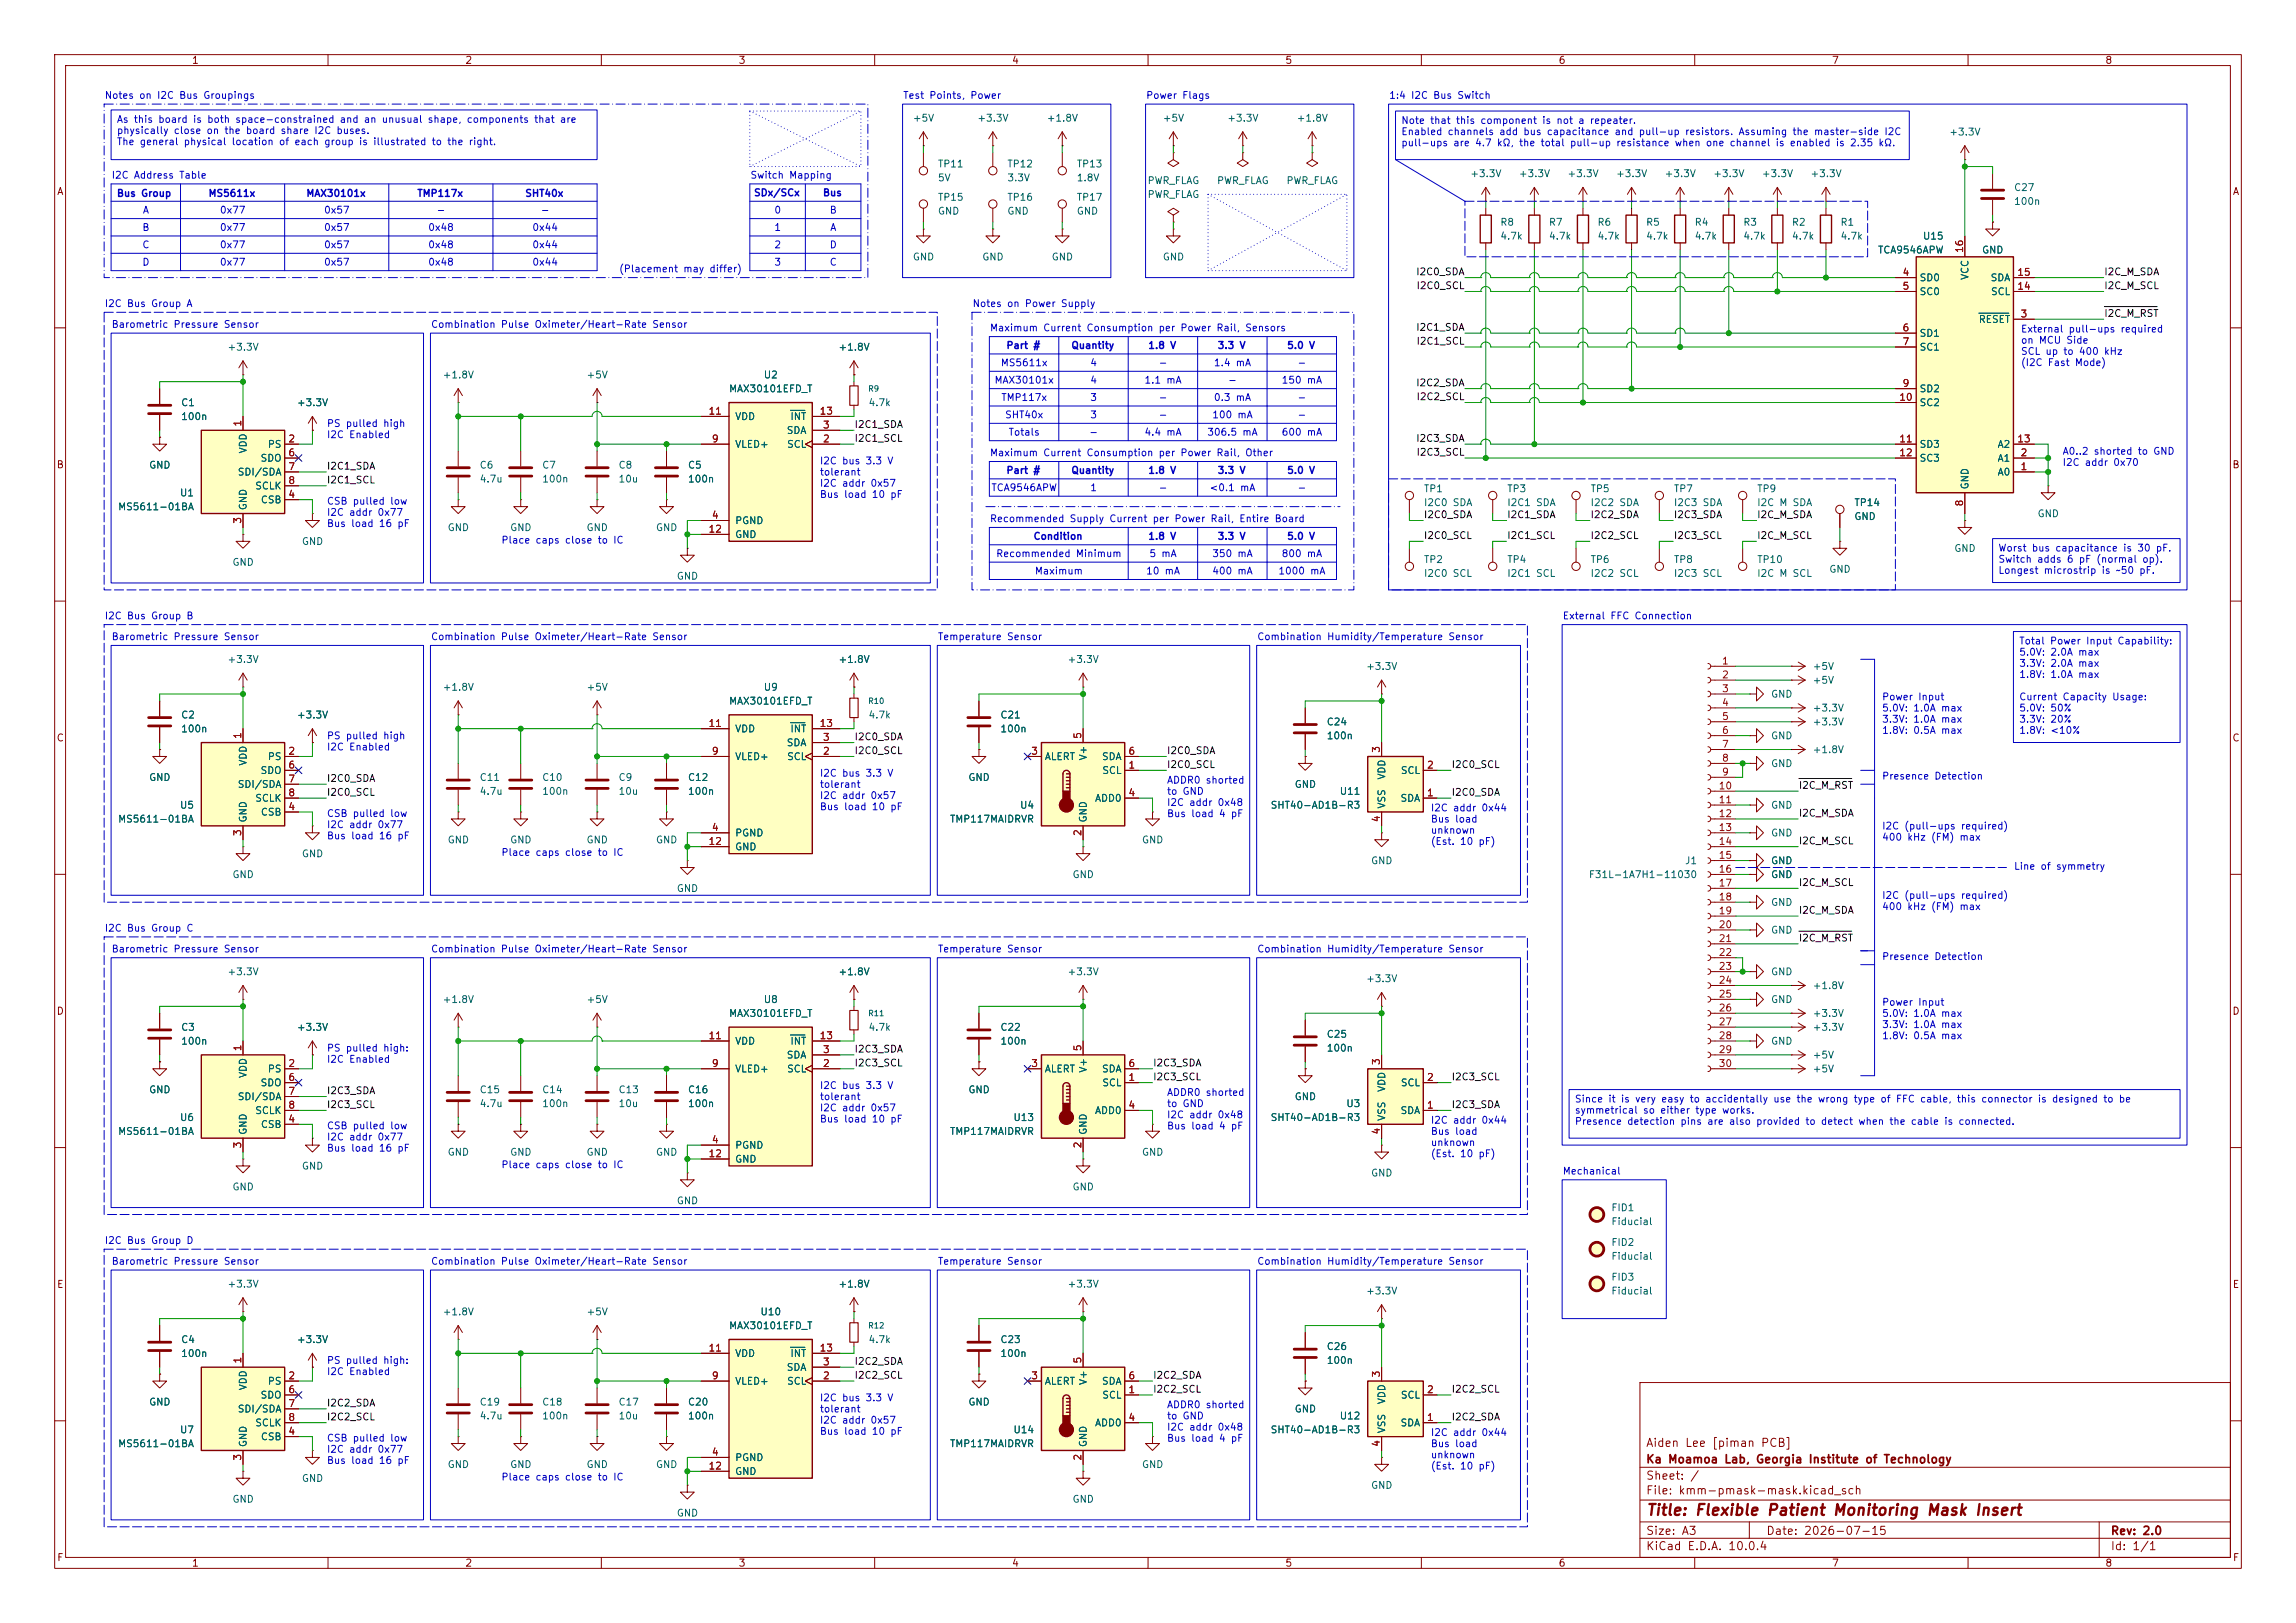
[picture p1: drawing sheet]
<svg xmlns="http://www.w3.org/2000/svg" width="420mm" height="297mm" viewBox="0 0 420 297" stroke-linecap="round" stroke-linejoin="round" font-family="sans-serif">
<defs><g id="words">
<text font-size="2" fill="#840000" x="301" y="277.8">Title: Flexible Patient Monitoring Mask Insert</text>
<g font-size="1.5" fill="#840000">
<text x="301" y="268.1">Ka Moamoa Lab, Georgia Institute of Technology</text>
<text x="301" y="265.1">Aiden Lee [piman PCB]</text>
<text x="301" y="273.8">File: kmm-pmask-mask.kicad_sch</text>
<text x="301" y="271.1">Sheet: /</text>
<text x="301" y="281.2">Size: A3</text>
<text x="323" y="281.2">Date: 2026-07-15</text>
<text x="386" y="281.2">Rev: 2.0</text>
<text x="301" y="284">KiCad E.D.A. 10.0.4</text>
<text x="386" y="284">Id: 1/1</text>
</g>
<g font-size="1.3" fill="#840000">
<text x="35" y="12">1</text>
<text x="85" y="12">2</text>
<text x="135" y="12">3</text>
<text x="185" y="12">4</text>
<text x="235" y="12">5</text>
<text x="285" y="12">6</text>
<text x="335" y="12">7</text>
<text x="385" y="12">8</text>
<text x="10.3" y="36">A</text>
<text x="408.3" y="36">A</text>
<text x="10.3" y="86">B</text>
<text x="408.2" y="86">B</text>
<text x="10.3" y="136">C</text>
<text x="408.2" y="136">C</text>
<text x="10.3" y="186">D</text>
<text x="408.2" y="186">D</text>
<text x="10.3" y="236">E</text>
<text x="408.3" y="236">E</text>
<text x="10.3" y="286">F</text>
<text x="35" y="287">1</text>
<text x="85" y="287">2</text>
<text x="135" y="287">3</text>
<text x="185" y="287">4</text>
<text x="235" y="287">5</text>
<text x="285" y="287">6</text>
<text x="335" y="287">7</text>
<text x="385" y="287">8</text>
<text x="408.3" y="286">F</text>
</g>
<g font-size="1.3" fill="#0000c2">
<text x="19" y="18.4">Notes on I2C Bus Groupings</text>
<text x="21.3" y="22.8">As this board is both space-constrained and an unusual shape, components that are</text>
<text x="165.1" y="18.4">Test Points, Power</text>
<text x="209.5" y="18.4">Power Flags</text>
<text x="254" y="18.4">1:4 I2C Bus Switch</text>
<text x="256.2" y="23">Note that this component is not a repeater.</text>
<text x="21.3" y="24.8">physically close on the board share I2C buses.</text>
<text x="21.3" y="26.9">The general physical location of each group is illustrated to the right.</text>
<text x="256.2" y="25">Enabled channels add bus capacitance and pull-up resistors. Assuming the master-side I2C</text>
<text x="256.2" y="27.1">pull-ups are 4.7 kΩ, the total pull-up resistance when one channel is enabled is 2.35 kΩ.</text>
<text x="20.3" y="33">I2C Address Table</text>
<text x="137.2" y="33">Switch Mapping</text>
<text x="21.3" y="36.3">Bus Group</text>
<text x="26" y="39.4">A</text>
<text x="38" y="36.3">MS5611x</text>
<text x="40.1" y="39.4">0x77</text>
<text x="55.9" y="36.3">MAX30101x</text>
<text x="59.2" y="39.4">0x57</text>
<text x="76.2" y="36.3">TMP117x</text>
<text x="79.8" y="39.4">-</text>
<text x="96" y="36.3">SHT40x</text>
<text x="98.8" y="39.4">-</text>
<text x="137.8" y="36.2">SDx/SCx</text>
<text x="141.5" y="39.4">0</text>
<text x="150.4" y="36.2">Bus</text>
<text x="151.7" y="39.4">B</text>
<text x="25.9" y="42.6">B</text>
<text x="25.9" y="45.7">C</text>
<text x="40.1" y="42.6">0x77</text>
<text x="40.1" y="45.7">0x77</text>
<text x="59.2" y="42.6">0x57</text>
<text x="59.2" y="45.7">0x57</text>
<text x="78.2" y="42.6">0x48</text>
<text x="78.2" y="45.7">0x48</text>
<text x="97.3" y="42.6">0x44</text>
<text x="97.3" y="45.7">0x44</text>
<text x="141.5" y="42.6">1</text>
<text x="141.5" y="45.7">2</text>
<text x="151.7" y="45.7">D</text>
<text x="151.8" y="42.6">A</text>
<text x="25.9" y="48.9">D</text>
<text x="40.1" y="48.9">0x77</text>
<text x="59.2" y="48.9">0x57</text>
<text x="78.2" y="48.9">0x48</text>
<text x="97.3" y="48.9">0x44</text>
<text x="113.1" y="50.1">(Placement may differ)</text>
<text x="141.5" y="48.9">3</text>
<text x="151.7" y="48.9">C</text>
<text x="19" y="56.5">I2C Bus Group A</text>
<text x="177.8" y="56.5">Notes on Power Supply</text>
<text x="20.3" y="60.3">Barometric Pressure Sensor</text>
<text x="78.7" y="60.3">Combination Pulse Oximeter/Heart-Rate Sensor</text>
<text x="181" y="60.9">Maximum Current Consumption per Power Rail, Sensors</text>
<text x="184" y="64.2">Part #</text>
<text x="195.9" y="64.2">Quantity</text>
<text x="209.9" y="64.2">1.8 V</text>
<text x="222.6" y="64.2">3.3 V</text>
<text x="235.3" y="64.2">5.0 V</text>
<text x="369.6" y="61.2">External pull-ups required</text>
<text x="369.6" y="63.2">on MCU Side</text>
<text x="369.6" y="65.2">SCL up to 400 kHz</text>
<text x="181.8" y="70.5">MAX30101x</text>
<text x="183" y="67.3">MS5611x</text>
<text x="199.3" y="67.3">4</text>
<text x="199.3" y="70.5">4</text>
<text x="209.2" y="70.5">1.1 mA</text>
<text x="211.8" y="67.3">-</text>
<text x="221.9" y="67.3">1.4 mA</text>
<text x="224.5" y="70.5">-</text>
<text x="234.3" y="70.5">150 mA</text>
<text x="237.2" y="67.3">-</text>
<text x="369.6" y="67.3">(I2C Fast Mode)</text>
<text x="183.1" y="73.7">TMP117x</text>
<text x="183.7" y="76.9">SHT40x</text>
<text x="199.3" y="73.7">3</text>
<text x="199.3" y="76.9">3</text>
<text x="211.8" y="73.7">-</text>
<text x="211.8" y="76.9">-</text>
<text x="221.6" y="76.9">100 mA</text>
<text x="221.9" y="73.7">0.3 mA</text>
<text x="237.2" y="73.7">-</text>
<text x="237.2" y="76.9">-</text>
<text x="59.7" y="78.4">PS pulled high</text>
<text x="59.7" y="80.5">I2C Enabled</text>
<text x="181" y="83.8">Maximum Current Consumption per Power Rail, Other</text>
<text x="184.4" y="80">Totals</text>
<text x="199.1" y="80">-</text>
<text x="209.2" y="80">4.4 mA</text>
<text x="220.7" y="80">306.5 mA</text>
<text x="234.3" y="80">600 mA</text>
<text x="377.2" y="83.5">A0..2 shorted to GND</text>
<text x="149.9" y="85.3">I2C bus 3.3 V</text>
<text x="149.9" y="87.3">tolerant</text>
<text x="149.9" y="89.4">I2C addr 0x57</text>
<text x="184" y="87">Part #</text>
<text x="195.9" y="87">Quantity</text>
<text x="209.9" y="87">1.8 V</text>
<text x="222.6" y="87">3.3 V</text>
<text x="235.3" y="87">5.0 V</text>
<text x="377.2" y="85.6">I2C addr 0x70</text>
<text x="59.7" y="92.7">CSB pulled low</text>
<text x="59.7" y="94.7">I2C addr 0x77</text>
<text x="149.9" y="91.4">Bus load 10 pF</text>
<text x="181" y="95.9">Recommended Supply Current per Power Rail, Entire Board</text>
<text x="181.2" y="90.2">TCA9546APW</text>
<text x="199.3" y="90.2">1</text>
<text x="211.8" y="90.2">-</text>
<text x="221.2" y="90.2">&lt;0.1 mA</text>
<text x="237.2" y="90.2">-</text>
<text x="59.7" y="96.7">Bus load 16 pF</text>
<text x="91.6" y="99.8">Place caps close to IC</text>
<text x="188.9" y="99.1">Condition</text>
<text x="209.9" y="99.1">1.8 V</text>
<text x="222.6" y="99.1">3.3 V</text>
<text x="235.3" y="99.1">5.0 V</text>
<text x="365.4" y="101.2">Worst bus capacitance is 30 pF.</text>
<text x="182.1" y="102.3">Recommended Minimum</text>
<text x="189.2" y="105.4">Maximum</text>
<text x="209.5" y="105.4">10 mA</text>
<text x="210.1" y="102.3">5 mA</text>
<text x="221.6" y="102.3">350 mA</text>
<text x="221.6" y="105.4">400 mA</text>
<text x="233.7" y="105.4">1000 mA</text>
<text x="234.3" y="102.3">800 mA</text>
<text x="365.4" y="103.3">Switch adds 6 pF (normal op).</text>
<text x="365.4" y="105.3">Longest microstrip is ~50 pF.</text>
<text x="19" y="113.6">I2C Bus Group B</text>
<text x="285.8" y="113.6">External FFC Connection</text>
<text x="20.3" y="117.5">Barometric Pressure Sensor</text>
<text x="78.7" y="117.5">Combination Pulse Oximeter/Heart-Rate Sensor</text>
<text x="171.4" y="117.5">Temperature Sensor</text>
<text x="229.9" y="117.5">Combination Humidity/Temperature Sensor</text>
<text x="369.3" y="118.2">Total Power Input Capability:</text>
<text x="369.3" y="120.3">5.0V: 2.0A max</text>
<text x="369.3" y="122.3">3.3V: 2.0A max</text>
<text x="369.3" y="124.4">1.8V: 1.0A max</text>
<text x="344.2" y="128.5">Power Input</text>
<text x="344.2" y="130.5">5.0V: 1.0A max</text>
<text x="369.3" y="128.5">Current Capacity Usage:</text>
<text x="369.3" y="130.5">5.0V: 50%</text>
<text x="59.7" y="135.6">PS pulled high</text>
<text x="59.7" y="137.6">I2C Enabled</text>
<text x="344.2" y="132.6">3.3V: 1.0A max</text>
<text x="344.2" y="134.6">1.8V: 0.5A max</text>
<text x="369.3" y="132.5">3.3V: 20%</text>
<text x="369.3" y="134.6">1.8V: &lt;10%</text>
<text x="149.9" y="142.4">I2C bus 3.3 V</text>
<text x="213.4" y="143.7">ADDR0 shorted</text>
<text x="344.2" y="143">Presence Detection</text>
<text x="59.7" y="149.8">CSB pulled low</text>
<text x="149.9" y="144.5">tolerant</text>
<text x="149.9" y="146.5">I2C addr 0x57</text>
<text x="149.9" y="148.6">Bus load 10 pF</text>
<text x="213.4" y="145.7">to GND</text>
<text x="213.4" y="147.8">I2C addr 0x48</text>
<text x="213.4" y="149.8">Bus load 4 pF</text>
<text x="261.6" y="148.8">I2C addr 0x44</text>
<text x="59.7" y="151.9">I2C addr 0x77</text>
<text x="59.7" y="153.9">Bus load 16 pF</text>
<text x="261.6" y="150.8">Bus load</text>
<text x="261.6" y="152.9">unknown</text>
<text x="261.6" y="154.9">(Est. 10 pF)</text>
<text x="344.2" y="152.1">I2C (pull-ups required)</text>
<text x="344.2" y="154.1">400 kHz (FM) max</text>
<text x="91.6" y="156.9">Place caps close to IC</text>
<text x="368.3" y="159.5">Line of symmetry</text>
<text x="344.2" y="164.8">I2C (pull-ups required)</text>
<text x="344.2" y="166.8">400 kHz (FM) max</text>
<text x="19" y="170.8">I2C Bus Group C</text>
<text x="20.3" y="174.6">Barometric Pressure Sensor</text>
<text x="78.7" y="174.6">Combination Pulse Oximeter/Heart-Rate Sensor</text>
<text x="171.4" y="174.6">Temperature Sensor</text>
<text x="229.9" y="174.6">Combination Humidity/Temperature Sensor</text>
<text x="344.2" y="176">Presence Detection</text>
<text x="344.2" y="184.3">Power Input</text>
<text x="344.2" y="186.4">5.0V: 1.0A max</text>
<text x="344.2" y="188.4">3.3V: 1.0A max</text>
<text x="344.2" y="190.5">1.8V: 0.5A max</text>
<text x="59.7" y="192.7">PS pulled high:</text>
<text x="59.7" y="194.8">I2C Enabled</text>
<text x="149.9" y="199.6">I2C bus 3.3 V</text>
<text x="149.9" y="201.6">tolerant</text>
<text x="149.9" y="203.7">I2C addr 0x57</text>
<text x="213.4" y="200.9">ADDR0 shorted</text>
<text x="213.4" y="202.9">to GND</text>
<text x="288" y="202.1">Since it is very easy to accidentally use the wrong type of FFC cable, this connector is designed to be</text>
<text x="59.7" y="207">CSB pulled low</text>
<text x="59.7" y="209">I2C addr 0x77</text>
<text x="149.9" y="205.7">Bus load 10 pF</text>
<text x="213.4" y="204.9">I2C addr 0x48</text>
<text x="213.4" y="207">Bus load 4 pF</text>
<text x="261.6" y="205.9">I2C addr 0x44</text>
<text x="261.6" y="208">Bus load</text>
<text x="288" y="204.1">symmetrical so either type works.</text>
<text x="288" y="206.1">Presence detection pins are also provided to detect when the cable is connected.</text>
<text x="59.7" y="211">Bus load 16 pF</text>
<text x="91.6" y="214.1">Place caps close to IC</text>
<text x="261.6" y="210">unknown</text>
<text x="261.6" y="212.1">(Est. 10 pF)</text>
<text x="285.8" y="215.2">Mechanical</text>
<text x="19" y="227.9">I2C Bus Group D</text>
<text x="20.3" y="231.8">Barometric Pressure Sensor</text>
<text x="78.7" y="231.8">Combination Pulse Oximeter/Heart-Rate Sensor</text>
<text x="171.4" y="231.8">Temperature Sensor</text>
<text x="229.9" y="231.8">Combination Humidity/Temperature Sensor</text>
<text x="59.7" y="249.9">PS pulled high:</text>
<text x="59.7" y="251.9">I2C Enabled</text>
<text x="149.9" y="256.7">I2C bus 3.3 V</text>
<text x="149.9" y="258.8">tolerant</text>
<text x="149.9" y="260.8">I2C addr 0x57</text>
<text x="149.9" y="262.9">Bus load 10 pF</text>
<text x="213.4" y="258">ADDR0 shorted</text>
<text x="213.4" y="260">to GND</text>
<text x="213.4" y="262.1">I2C addr 0x48</text>
<text x="261.6" y="263.1">I2C addr 0x44</text>
<text x="59.7" y="264.1">CSB pulled low</text>
<text x="59.7" y="266.2">I2C addr 0x77</text>
<text x="59.7" y="268.2">Bus load 16 pF</text>
<text x="213.4" y="264.1">Bus load 4 pF</text>
<text x="261.6" y="265.1">Bus load</text>
<text x="261.6" y="267.2">unknown</text>
<text x="261.6" y="269.2">(Est. 10 pF)</text>
<text x="91.6" y="271.2">Place caps close to IC</text>
</g>
<g font-size="1.3" fill="#006464">
<text x="166.9" y="22.6">+5V</text>
<text x="178.7" y="22.6">+3.3V</text>
<text x="191.4" y="22.6">+1.8V</text>
<text x="212.6" y="22.6">+5V</text>
<text x="224.4" y="22.6">+3.3V</text>
<text x="237.1" y="22.6">+1.8V</text>
<text x="356.5" y="25.1">+3.3V</text>
<text x="171.5" y="33.5">5V</text>
<text x="171.5" y="30.9">TP11</text>
<text x="184.2" y="30.9">TP12</text>
<text x="184.2" y="33.5">3.3V</text>
<text x="196.9" y="30.9">TP13</text>
<text x="196.9" y="33.5">1.8V</text>
<text x="209.8" y="34">PWR_FLAG</text>
<text x="222.5" y="34">PWR_FLAG</text>
<text x="235.2" y="34">PWR_FLAG</text>
<text x="268.8" y="32.7">+3.3V</text>
<text x="277.7" y="32.7">+3.3V</text>
<text x="286.6" y="32.7">+3.3V</text>
<text x="295.5" y="32.7">+3.3V</text>
<text x="304.4" y="32.7">+3.3V</text>
<text x="313.3" y="32.7">+3.3V</text>
<text x="322.2" y="32.7">+3.3V</text>
<text x="331.1" y="32.7">+3.3V</text>
<text x="368.3" y="35.3">C27</text>
<text x="171.5" y="39.6">GND</text>
<text x="171.5" y="37">TP15</text>
<text x="184.2" y="39.6">GND</text>
<text x="184.2" y="37">TP16</text>
<text x="196.9" y="39.6">GND</text>
<text x="196.9" y="37">TP17</text>
<text x="209.8" y="36.5">PWR_FLAG</text>
<text x="274.3" y="41.6">R8</text>
<text x="283.2" y="41.6">R7</text>
<text x="292.1" y="41.6">R6</text>
<text x="301" y="41.6">R5</text>
<text x="309.9" y="41.6">R4</text>
<text x="318.8" y="41.6">R3</text>
<text x="327.7" y="41.6">R2</text>
<text x="336.6" y="41.6">R1</text>
<text x="368.3" y="37.8">100n</text>
<text x="166.9" y="48">GND</text>
<text x="179.6" y="48">GND</text>
<text x="192.3" y="48">GND</text>
<text x="212.6" y="48">GND</text>
<text x="274.3" y="44.2">4.7k</text>
<text x="283.2" y="44.2">4.7k</text>
<text x="292.1" y="44.2">4.7k</text>
<text x="301" y="44.2">4.7k</text>
<text x="309.9" y="44.2">4.7k</text>
<text x="318.8" y="44.2">4.7k</text>
<text x="327.7" y="44.2">4.7k</text>
<text x="336.6" y="44.2">4.7k</text>
<text x="343.4" y="46.7">TCA9546APW</text>
<text x="351.6" y="44.2">U15</text>
<text x="362.5" y="46.7">GND</text>
<text x="351" y="51.8">SD0</text>
<text x="360.4" y="51.3" transform="rotate(-90 360.4 51.3)">VCC</text>
<text x="364" y="51.8">SDA</text>
<text x="351" y="54.3">SC0</text>
<text x="361.8" y="59.4">RESET</text>
<text x="364.1" y="54.3">SCL</text>
<text x="41.5" y="64.5">+3.3V</text>
<text x="153.3" y="64.5">+1.8V</text>
<text x="351" y="61.9">SD1</text>
<text x="351" y="64.5">SC1</text>
<text x="80.9" y="69.6">+1.8V</text>
<text x="107.2" y="69.6">+5V</text>
<text x="139.6" y="69.6">U2</text>
<text x="33" y="74.6">C1</text>
<text x="33" y="77.2">100n</text>
<text x="54.2" y="74.6">+3.3V</text>
<text x="133.2" y="72.1">MAX30101EFD_T</text>
<text x="134.4" y="77.2">VDD</text>
<text x="144.5" y="77.2">INT</text>
<text x="158.8" y="74.6">4.7k</text>
<text x="351" y="72.1">SD2</text>
<text x="351" y="74.6">SC2</text>
<text x="45.4" y="83.1" transform="rotate(-90 45.4 83.1)">VDD</text>
<text x="48.9" y="82.3">PS</text>
<text x="134.4" y="82.3">VLED+</text>
<text x="143.8" y="79.7">SDA</text>
<text x="143.9" y="82.3">SCL</text>
<text x="351" y="82.3">SD3</text>
<text x="365.3" y="82.3">A2</text>
<text x="27.2" y="86.1">GND</text>
<text x="43.4" y="87.3">SDI/SDA</text>
<text x="46.6" y="89.9">SCLK</text>
<text x="47.5" y="84.8">SDO</text>
<text x="87.6" y="86.1">C6</text>
<text x="87.6" y="88.6">4.7u</text>
<text x="99.1" y="86.1">C7</text>
<text x="99.1" y="88.6">100n</text>
<text x="113" y="86.1">C8</text>
<text x="113" y="88.6">10u</text>
<text x="125.7" y="86.1">C5</text>
<text x="125.7" y="88.6">100n</text>
<text x="351" y="84.8">SC3</text>
<text x="360.4" y="89.7" transform="rotate(-90 360.4 89.7)">GND</text>
<text x="365.3" y="87.3">A0</text>
<text x="365.3" y="84.8">A1</text>
<text x="21.5" y="93.7">MS5611-01BA</text>
<text x="32.8" y="91.1">U1</text>
<text x="45.4" y="93.5" transform="rotate(-90 45.4 93.5)">GND</text>
<text x="47.6" y="92.4">CSB</text>
<text x="260.4" y="90.4">TP1</text>
<text x="260.4" y="92.9">I2C0 SDA</text>
<text x="275.6" y="90.4">TP3</text>
<text x="275.6" y="92.9">I2C1 SDA</text>
<text x="290.8" y="90.4">TP5</text>
<text x="290.8" y="92.9">I2C2 SDA</text>
<text x="306.1" y="90.4">TP7</text>
<text x="306.1" y="92.9">I2C3 SDA</text>
<text x="321.3" y="90.4">TP9</text>
<text x="321.3" y="92.9">I2C M SDA</text>
<text x="339.1" y="95.5">GND</text>
<text x="339.1" y="92.9">TP14</text>
<text x="372.6" y="95">GND</text>
<text x="55.1" y="100">GND</text>
<text x="81.8" y="97.5">GND</text>
<text x="93.2" y="97.5">GND</text>
<text x="107.2" y="97.5">GND</text>
<text x="119.9" y="97.5">GND</text>
<text x="134.4" y="96.2">PGND</text>
<text x="134.4" y="98.8">GND</text>
<text x="357.4" y="101.3">GND</text>
<text x="42.4" y="103.8">GND</text>
<text x="123.7" y="106.4">GND</text>
<text x="260.4" y="103.3">TP2</text>
<text x="260.4" y="105.9">I2C0 SCL</text>
<text x="275.6" y="103.3">TP4</text>
<text x="275.6" y="105.9">I2C1 SCL</text>
<text x="290.8" y="103.3">TP6</text>
<text x="290.8" y="105.9">I2C2 SCL</text>
<text x="306.1" y="103.3">TP8</text>
<text x="306.1" y="105.9">I2C3 SCL</text>
<text x="321.3" y="105.9">I2C M SCL</text>
<text x="321.3" y="103.3">TP10</text>
<text x="334.5" y="105.1">GND</text>
<text x="41.5" y="121.6">+3.3V</text>
<text x="153.3" y="121.6">+1.8V</text>
<text x="195.2" y="121.6">+3.3V</text>
<text x="249.8" y="122.9">+3.3V</text>
<text x="331.5" y="125.4">+5V</text>
<text x="331.5" y="122.9">+5V</text>
<text x="33" y="131.8">C2</text>
<text x="54.2" y="131.8">+3.3V</text>
<text x="80.9" y="126.7">+1.8V</text>
<text x="107.2" y="126.7">+5V</text>
<text x="133.2" y="129.2">MAX30101EFD_T</text>
<text x="139.6" y="126.7">U9</text>
<text x="158.8" y="131.8">4.7k</text>
<text x="182.9" y="131.8">C21</text>
<text x="323.9" y="128">GND</text>
<text x="331.5" y="130.5">+3.3V</text>
<text x="33" y="134.3">100n</text>
<text x="134.4" y="134.3">VDD</text>
<text x="143.8" y="136.9">SDA</text>
<text x="144.5" y="134.3">INT</text>
<text x="182.9" y="134.3">100n</text>
<text x="242.6" y="135.6">100n</text>
<text x="242.6" y="133.1">C24</text>
<text x="323.9" y="135.6">GND</text>
<text x="331.5" y="133.1">+3.3V</text>
<text x="27.2" y="143.2">GND</text>
<text x="45.4" y="140.2" transform="rotate(-90 45.4 140.2)">VDD</text>
<text x="47.5" y="141.9">SDO</text>
<text x="48.9" y="139.4">PS</text>
<text x="87.6" y="143.2">C11</text>
<text x="99.1" y="143.2">C10</text>
<text x="113" y="143.2">C9</text>
<text x="125.7" y="143.2">C12</text>
<text x="134.4" y="139.4">VLED+</text>
<text x="143.9" y="139.4">SCL</text>
<text x="177" y="143.2">GND</text>
<text x="191" y="139.4">ALERT</text>
<text x="199.1" y="139.3" transform="rotate(-90 199.1 139.3)">V+</text>
<text x="201.5" y="139.4">SDA</text>
<text x="201.5" y="141.9">SCL</text>
<text x="253.7" y="142.8" transform="rotate(-90 253.7 142.8)">VDD</text>
<text x="256.1" y="141.9">SCL</text>
<text x="323.9" y="140.7">GND</text>
<text x="331.5" y="138.1">+1.8V</text>
<text x="32.8" y="148.3">U5</text>
<text x="43.4" y="144.5">SDI/SDA</text>
<text x="46.6" y="147">SCLK</text>
<text x="47.6" y="149.6">CSB</text>
<text x="87.6" y="145.8">4.7u</text>
<text x="99.1" y="145.8">100n</text>
<text x="113" y="145.8">10u</text>
<text x="125.7" y="145.8">100n</text>
<text x="186.5" y="148.3">U4</text>
<text x="200.2" y="147">ADD0</text>
<text x="232.3" y="148.3">SHT40-AD1B-R3</text>
<text x="236.7" y="144.5">GND</text>
<text x="245" y="145.8">U11</text>
<text x="253.7" y="148.1" transform="rotate(-90 253.7 148.1)">VSS</text>
<text x="256.1" y="147">SDA</text>
<text x="323.9" y="148.3">GND</text>
<text x="21.5" y="150.8">MS5611-01BA</text>
<text x="45.4" y="150.6" transform="rotate(-90 45.4 150.6)">GND</text>
<text x="81.8" y="154.6">GND</text>
<text x="93.2" y="154.6">GND</text>
<text x="107.2" y="154.6">GND</text>
<text x="119.9" y="154.6">GND</text>
<text x="134.4" y="153.4">PGND</text>
<text x="134.4" y="155.9">GND</text>
<text x="173.7" y="150.8">TMP117MAIDRVR</text>
<text x="199.1" y="150.6" transform="rotate(-90 199.1 150.6)">GND</text>
<text x="208.8" y="154.6">GND</text>
<text x="323.9" y="153.4">GND</text>
<text x="42.4" y="161">GND</text>
<text x="55.1" y="157.2">GND</text>
<text x="196.1" y="161">GND</text>
<text x="250.7" y="158.5">GND</text>
<text x="290.5" y="161">F31L-1A7H1-11030</text>
<text x="308.1" y="158.5">J1</text>
<text x="323.9" y="158.5">GND</text>
<text x="323.9" y="161">GND</text>
<text x="123.7" y="163.5">GND</text>
<text x="323.9" y="166.1">GND</text>
<text x="323.9" y="171.2">GND</text>
<text x="41.5" y="178.8">+3.3V</text>
<text x="153.3" y="178.8">+1.8V</text>
<text x="195.2" y="178.8">+3.3V</text>
<text x="323.9" y="178.8">GND</text>
<text x="80.9" y="183.9">+1.8V</text>
<text x="107.2" y="183.9">+5V</text>
<text x="139.6" y="183.9">U8</text>
<text x="249.8" y="180">+3.3V</text>
<text x="323.9" y="183.9">GND</text>
<text x="331.5" y="181.3">+1.8V</text>
<text x="33" y="188.9">C3</text>
<text x="33" y="191.5">100n</text>
<text x="54.2" y="188.9">+3.3V</text>
<text x="133.2" y="186.4">MAX30101EFD_T</text>
<text x="134.4" y="191.5">VDD</text>
<text x="144.5" y="191.5">INT</text>
<text x="158.8" y="188.9">4.7k</text>
<text x="182.9" y="191.5">100n</text>
<text x="182.9" y="188.9">C22</text>
<text x="242.6" y="190.2">C25</text>
<text x="323.9" y="191.5">GND</text>
<text x="331.5" y="186.4">+3.3V</text>
<text x="331.5" y="188.9">+3.3V</text>
<text x="45.4" y="197.4" transform="rotate(-90 45.4 197.4)">VDD</text>
<text x="48.9" y="196.6">PS</text>
<text x="134.4" y="196.6">VLED+</text>
<text x="143.8" y="194">SDA</text>
<text x="143.9" y="196.6">SCL</text>
<text x="191" y="196.6">ALERT</text>
<text x="199.1" y="196.4" transform="rotate(-90 199.1 196.4)">V+</text>
<text x="201.5" y="196.6">SDA</text>
<text x="242.6" y="192.7">100n</text>
<text x="331.5" y="194">+5V</text>
<text x="331.5" y="196.6">+5V</text>
<text x="27.2" y="200.4">GND</text>
<text x="43.4" y="201.6">SDI/SDA</text>
<text x="47.5" y="199.1">SDO</text>
<text x="87.6" y="200.4">C15</text>
<text x="87.6" y="202.9">4.7u</text>
<text x="99.1" y="202.9">100n</text>
<text x="99.1" y="200.4">C14</text>
<text x="113" y="200.4">C13</text>
<text x="113" y="202.9">10u</text>
<text x="125.7" y="202.9">100n</text>
<text x="125.7" y="200.4">C16</text>
<text x="177" y="200.4">GND</text>
<text x="201.5" y="199.1">SCL</text>
<text x="236.7" y="201.6">GND</text>
<text x="246.2" y="202.9">U3</text>
<text x="253.7" y="199.9" transform="rotate(-90 253.7 199.9)">VDD</text>
<text x="256.1" y="199.1">SCL</text>
<text x="21.5" y="208">MS5611-01BA</text>
<text x="32.8" y="205.4">U6</text>
<text x="45.4" y="207.8" transform="rotate(-90 45.4 207.8)">GND</text>
<text x="46.6" y="204.2">SCLK</text>
<text x="47.6" y="206.7">CSB</text>
<text x="173.7" y="208">TMP117MAIDRVR</text>
<text x="185.3" y="205.4">U13</text>
<text x="199.1" y="207.8" transform="rotate(-90 199.1 207.8)">GND</text>
<text x="200.2" y="204.2">ADD0</text>
<text x="232.3" y="205.4">SHT40-AD1B-R3</text>
<text x="253.7" y="205.2" transform="rotate(-90 253.7 205.2)">VSS</text>
<text x="256.1" y="204.2">SDA</text>
<text x="55.1" y="214.3">GND</text>
<text x="81.8" y="211.8">GND</text>
<text x="93.2" y="211.8">GND</text>
<text x="107.2" y="211.8">GND</text>
<text x="119.9" y="211.8">GND</text>
<text x="134.4" y="210.5">PGND</text>
<text x="134.4" y="213.1">GND</text>
<text x="208.8" y="211.8">GND</text>
<text x="250.7" y="215.6">GND</text>
<text x="42.4" y="218.1">GND</text>
<text x="123.7" y="220.7">GND</text>
<text x="196.1" y="218.1">GND</text>
<text x="294.6" y="222">FID1</text>
<text x="294.6" y="224.5">Fiducial</text>
<text x="294.6" y="228.3">FID2</text>
<text x="294.6" y="230.8">Fiducial</text>
<text x="41.5" y="235.9">+3.3V</text>
<text x="153.3" y="235.9">+1.8V</text>
<text x="195.2" y="235.9">+3.3V</text>
<text x="249.8" y="237.2">+3.3V</text>
<text x="294.6" y="234.7">FID3</text>
<text x="294.6" y="237.2">Fiducial</text>
<text x="80.9" y="241">+1.8V</text>
<text x="107.2" y="241">+5V</text>
<text x="133.2" y="243.5">MAX30101EFD_T</text>
<text x="139" y="241">U10</text>
<text x="33" y="246.1">C4</text>
<text x="33" y="248.6">100n</text>
<text x="54.2" y="246.1">+3.3V</text>
<text x="134.4" y="248.6">VDD</text>
<text x="143.8" y="251.2">SDA</text>
<text x="144.5" y="248.6">INT</text>
<text x="158.8" y="246.1">4.7k</text>
<text x="182.9" y="248.6">100n</text>
<text x="182.9" y="246.1">C23</text>
<text x="242.6" y="249.9">100n</text>
<text x="242.6" y="247.4">C26</text>
<text x="27.2" y="257.5">GND</text>
<text x="45.4" y="254.5" transform="rotate(-90 45.4 254.5)">VDD</text>
<text x="47.5" y="256.2">SDO</text>
<text x="48.9" y="253.7">PS</text>
<text x="87.6" y="257.5">C19</text>
<text x="99.1" y="257.5">C18</text>
<text x="113" y="257.5">C17</text>
<text x="125.7" y="257.5">C20</text>
<text x="134.4" y="253.7">VLED+</text>
<text x="143.9" y="253.7">SCL</text>
<text x="177" y="257.5">GND</text>
<text x="191" y="253.7">ALERT</text>
<text x="199.1" y="253.6" transform="rotate(-90 199.1 253.6)">V+</text>
<text x="201.5" y="253.7">SDA</text>
<text x="201.5" y="256.2">SCL</text>
<text x="253.7" y="257.1" transform="rotate(-90 253.7 257.1)">VDD</text>
<text x="256.1" y="256.2">SCL</text>
<text x="32.8" y="262.6">U7</text>
<text x="43.4" y="258.8">SDI/SDA</text>
<text x="46.6" y="261.3">SCLK</text>
<text x="47.6" y="263.9">CSB</text>
<text x="87.6" y="260.1">4.7u</text>
<text x="99.1" y="260.1">100n</text>
<text x="113" y="260.1">10u</text>
<text x="125.7" y="260.1">100n</text>
<text x="185.3" y="262.6">U14</text>
<text x="200.2" y="261.3">ADD0</text>
<text x="232.3" y="262.6">SHT40-AD1B-R3</text>
<text x="236.7" y="258.8">GND</text>
<text x="245" y="260.1">U12</text>
<text x="253.7" y="262.4" transform="rotate(-90 253.7 262.4)">VSS</text>
<text x="256.1" y="261.3">SDA</text>
<text x="21.5" y="265.1">MS5611-01BA</text>
<text x="45.4" y="264.9" transform="rotate(-90 45.4 264.9)">GND</text>
<text x="81.8" y="268.9">GND</text>
<text x="93.2" y="268.9">GND</text>
<text x="107.2" y="268.9">GND</text>
<text x="119.9" y="268.9">GND</text>
<text x="134.4" y="267.7">PGND</text>
<text x="173.7" y="265.1">TMP117MAIDRVR</text>
<text x="199.1" y="264.9" transform="rotate(-90 199.1 264.9)">GND</text>
<text x="208.8" y="268.9">GND</text>
<text x="42.4" y="275.3">GND</text>
<text x="55.1" y="271.5">GND</text>
<text x="134.4" y="270.2">GND</text>
<text x="196.1" y="275.3">GND</text>
<text x="250.7" y="272.8">GND</text>
<text x="123.7" y="277.8">GND</text>
</g>
<g font-size="1.3" fill="#a90000">
<text x="359.4" y="46.4" transform="rotate(-90 359.4 46.4)">16</text>
<text x="347.9" y="50.8">4</text>
<text x="347.9" y="53.3">5</text>
<text x="368.9" y="53.3">14</text>
<text x="368.9" y="50.8">15</text>
<text x="369.5" y="58.4">3</text>
<text x="347.9" y="60.9">6</text>
<text x="347.9" y="63.5">7</text>
<text x="347.9" y="71.1">9</text>
<text x="129.5" y="76.2">11</text>
<text x="149.8" y="76.2">13</text>
<text x="347.3" y="73.6">10</text>
<text x="44.4" y="78.2" transform="rotate(-90 44.4 78.2)">1</text>
<text x="52.6" y="81.3">2</text>
<text x="52.6" y="83.8">6</text>
<text x="130.1" y="81.3">9</text>
<text x="150.4" y="81.3">2</text>
<text x="150.4" y="78.7">3</text>
<text x="347.3" y="81.3">11</text>
<text x="347.3" y="83.8">12</text>
<text x="368.9" y="81.3">13</text>
<text x="369.5" y="83.8">2</text>
<text x="52.6" y="86.3">7</text>
<text x="52.6" y="88.9">8</text>
<text x="369.5" y="86.3">1</text>
<text x="44.4" y="96" transform="rotate(-90 44.4 96)">3</text>
<text x="52.6" y="91.4">4</text>
<text x="130.1" y="95.2">4</text>
<text x="359.4" y="92.8" transform="rotate(-90 359.4 92.8)">8</text>
<text x="129.5" y="97.8">12</text>
<text x="314.9" y="121.9">1</text>
<text x="314.9" y="124.4">2</text>
<text x="314.9" y="127">3</text>
<text x="314.9" y="129.5">4</text>
<text x="44.4" y="135.3" transform="rotate(-90 44.4 135.3)">1</text>
<text x="129.5" y="133.3">11</text>
<text x="149.8" y="133.3">13</text>
<text x="150.4" y="135.9">3</text>
<text x="198.1" y="135.3" transform="rotate(-90 198.1 135.3)">5</text>
<text x="252.7" y="137.9" transform="rotate(-90 252.7 137.9)">3</text>
<text x="314.9" y="132.1">5</text>
<text x="314.9" y="134.6">6</text>
<text x="314.9" y="137.1">7</text>
<text x="52.6" y="138.4">2</text>
<text x="52.6" y="140.9">6</text>
<text x="52.6" y="143.5">7</text>
<text x="130.1" y="138.4">9</text>
<text x="150.4" y="138.4">2</text>
<text x="188.5" y="138.4">3</text>
<text x="206.3" y="140.9">1</text>
<text x="206.3" y="138.4">6</text>
<text x="260.9" y="140.9">2</text>
<text x="314.9" y="139.7">8</text>
<text x="314.9" y="142.2">9</text>
<text x="52.6" y="148.6">4</text>
<text x="52.6" y="146">8</text>
<text x="206.3" y="146">4</text>
<text x="260.9" y="146">1</text>
<text x="314.3" y="144.8">10</text>
<text x="314.3" y="147.3">11</text>
<text x="314.3" y="149.8">12</text>
<text x="44.4" y="153.1" transform="rotate(-90 44.4 153.1)">3</text>
<text x="129.5" y="154.9">12</text>
<text x="130.1" y="152.4">4</text>
<text x="198.1" y="153.1" transform="rotate(-90 198.1 153.1)">2</text>
<text x="252.7" y="150.6" transform="rotate(-90 252.7 150.6)">4</text>
<text x="314.3" y="152.4">13</text>
<text x="314.3" y="154.9">14</text>
<text x="314.3" y="157.5">15</text>
<text x="314.3" y="160">16</text>
<text x="314.3" y="162.5">17</text>
<text x="314.3" y="165.1">18</text>
<text x="314.3" y="167.6">19</text>
<text x="314.3" y="170.2">20</text>
<text x="314.3" y="172.7">21</text>
<text x="314.3" y="175.2">22</text>
<text x="314.3" y="177.8">23</text>
<text x="314.3" y="180.3">24</text>
<text x="314.3" y="182.9">25</text>
<text x="314.3" y="185.4">26</text>
<text x="129.5" y="190.5">11</text>
<text x="149.8" y="190.5">13</text>
<text x="314.3" y="187.9">27</text>
<text x="314.3" y="190.5">28</text>
<text x="44.4" y="192.5" transform="rotate(-90 44.4 192.5)">1</text>
<text x="52.6" y="195.6">2</text>
<text x="130.1" y="195.6">9</text>
<text x="150.4" y="195.6">2</text>
<text x="150.4" y="193">3</text>
<text x="188.5" y="195.6">3</text>
<text x="198.1" y="192.5" transform="rotate(-90 198.1 192.5)">5</text>
<text x="206.3" y="195.6">6</text>
<text x="252.7" y="195" transform="rotate(-90 252.7 195)">3</text>
<text x="314.3" y="193">29</text>
<text x="314.3" y="195.6">30</text>
<text x="52.6" y="198.1">6</text>
<text x="52.6" y="200.6">7</text>
<text x="52.6" y="203.2">8</text>
<text x="206.3" y="198.1">1</text>
<text x="206.3" y="203.2">4</text>
<text x="260.9" y="203.2">1</text>
<text x="260.9" y="198.1">2</text>
<text x="52.6" y="205.7">4</text>
<text x="130.1" y="209.5">4</text>
<text x="252.7" y="207.7" transform="rotate(-90 252.7 207.7)">4</text>
<text x="44.4" y="210.3" transform="rotate(-90 44.4 210.3)">3</text>
<text x="129.5" y="212.1">12</text>
<text x="198.1" y="210.3" transform="rotate(-90 198.1 210.3)">2</text>
<text x="44.4" y="249.6" transform="rotate(-90 44.4 249.6)">1</text>
<text x="129.5" y="247.6">11</text>
<text x="149.8" y="247.6">13</text>
<text x="150.4" y="250.2">3</text>
<text x="198.1" y="249.6" transform="rotate(-90 198.1 249.6)">5</text>
<text x="52.6" y="252.7">2</text>
<text x="52.6" y="255.2">6</text>
<text x="52.6" y="257.8">7</text>
<text x="130.1" y="252.7">9</text>
<text x="150.4" y="252.7">2</text>
<text x="188.5" y="252.7">3</text>
<text x="206.3" y="255.2">1</text>
<text x="206.3" y="252.7">6</text>
<text x="252.7" y="252.2" transform="rotate(-90 252.7 252.2)">3</text>
<text x="260.9" y="255.2">2</text>
<text x="52.6" y="262.9">4</text>
<text x="52.6" y="260.3">8</text>
<text x="206.3" y="260.3">4</text>
<text x="260.9" y="260.3">1</text>
<text x="44.4" y="267.4" transform="rotate(-90 44.4 267.4)">3</text>
<text x="129.5" y="269.2">12</text>
<text x="130.1" y="266.7">4</text>
<text x="198.1" y="267.4" transform="rotate(-90 198.1 267.4)">2</text>
<text x="252.7" y="264.9" transform="rotate(-90 252.7 264.9)">4</text>
</g>
<g font-size="1.3" fill="#0f0f0f">
<text x="258.9" y="50.7">I2C0_SDA</text>
<text x="259" y="53.2">I2C0_SCL</text>
<text x="384.8" y="53.2">I2C_M_SCL</text>
<text x="384.8" y="50.7">I2C_M_SDA</text>
<text x="384.8" y="58.3">I2C_M_RST</text>
<text x="258.9" y="60.8">I2C1_SDA</text>
<text x="259" y="63.4">I2C1_SCL</text>
<text x="258.9" y="71">I2C2_SDA</text>
<text x="259" y="73.5">I2C2_SCL</text>
<text x="156.2" y="81.2">I2C1_SCL</text>
<text x="156.2" y="78.6">I2C1_SDA</text>
<text x="258.9" y="81.2">I2C3_SDA</text>
<text x="259" y="83.7">I2C3_SCL</text>
<text x="59.7" y="88.8">I2C1_SCL</text>
<text x="59.7" y="86.2">I2C1_SDA</text>
<text x="260.3" y="95.1">I2C0_SDA</text>
<text x="275.6" y="95.1">I2C1_SDA</text>
<text x="290.8" y="95.1">I2C2_SDA</text>
<text x="306.1" y="95.1">I2C3_SDA</text>
<text x="321.3" y="95.1">I2C_M_SDA</text>
<text x="260.3" y="98.9">I2C0_SCL</text>
<text x="275.6" y="98.9">I2C1_SCL</text>
<text x="290.8" y="98.9">I2C2_SCL</text>
<text x="306.1" y="98.9">I2C3_SCL</text>
<text x="321.3" y="98.9">I2C_M_SCL</text>
<text x="156.2" y="135.8">I2C0_SDA</text>
<text x="59.7" y="143.4">I2C0_SDA</text>
<text x="156.2" y="138.3">I2C0_SCL</text>
<text x="213.4" y="140.8">I2C0_SCL</text>
<text x="213.4" y="138.3">I2C0_SDA</text>
<text x="265.4" y="140.8">I2C0_SCL</text>
<text x="59.7" y="145.9">I2C0_SCL</text>
<text x="265.4" y="145.9">I2C0_SDA</text>
<text x="328.9" y="149.7">I2C_M_SDA</text>
<text x="328.9" y="144.7">I2C_M_RST</text>
<text x="328.9" y="154.8">I2C_M_SCL</text>
<text x="328.9" y="167.5">I2C_M_SDA</text>
<text x="328.9" y="162.4">I2C_M_SCL</text>
<text x="328.9" y="172.6">I2C_M_RST</text>
<text x="156.2" y="192.9">I2C3_SDA</text>
<text x="156.2" y="195.5">I2C3_SCL</text>
<text x="210.8" y="198">I2C3_SCL</text>
<text x="210.8" y="195.5">I2C3_SDA</text>
<text x="265.4" y="198">I2C3_SCL</text>
<text x="59.7" y="200.5">I2C3_SDA</text>
<text x="59.7" y="203.1">I2C3_SCL</text>
<text x="265.4" y="203.1">I2C3_SDA</text>
<text x="156.2" y="250.1">I2C2_SDA</text>
<text x="59.7" y="257.7">I2C2_SDA</text>
<text x="156.2" y="252.6">I2C2_SCL</text>
<text x="210.8" y="255.1">I2C2_SCL</text>
<text x="210.8" y="252.6">I2C2_SDA</text>
<text x="265.4" y="255.1">I2C2_SCL</text>
<text x="59.7" y="260.2">I2C2_SCL</text>
<text x="265.4" y="260.2">I2C2_SDA</text>
</g>
<g font-size="1" fill="#006464">
<text x="158.7" y="71.9">R9</text>
<text x="158.7" y="129">R10</text>
<text x="158.7" y="186.2">R11</text>
<text x="158.7" y="243.3">R12</text>
</g>
</g></defs>
<g fill="none" stroke="#840000" stroke-width=".18">
<path d="M10 10h400v277h-400zM12 12h396v273h-396zM60 10v2M110 10v2M160 10v2M210 10v2M260 10v2M310 10v2M360 10v2M10 60h2M408 60h2M10 110h2"/>
<path d="M408 110h2M10 160h2M408 160h2M10 210h2M408 210h2M156.2 237.5l-.8 1.3M156.2 237.5l.8 1.3M156.2 237.5v2.5M95.2 254v2.8M95.2 258.8v2.8M109.2 245.1h.1M109.2 242.6l-.7 1.2"/>
<path d="M109.2 242.6l.8 1.2M109.2 242.6v2.5M121.9 254v2.8M121.9 258.8v2.8M156.2 240h.1M156.2 241.3v.8M156.2 245.6v.8M300 253h108v32h-108zM10 260h2M109.2 262.9v1.3h1.3l-1.3 1.2-1.3-1.2h1.3M109.2 262.9h.1M121.9 262.9v1.3h1.3l-1.3 1.2-1.3-1.2h1.3"/>
<path d="M121.9 262.9h.1M300 278.5h108M300 274.5h108M300 268.5h108M320 278.5v3M384 278.5v6.5M408 260h2M60 285v2M110 285v2M160 285v2M210 285v2M260 285v2"/>
<path d="M300 281.5h108M310 285v2M360 285v2"/>
</g>
<path d="M93.2 257h4.1M93.2 258.6h4.1M119.9 257h4.1M119.9 258.6h4.1" fill="none" stroke="#840000" stroke-width=".51"/>
<path d="M155.4 242.1h1.6v3.5h-1.6z" fill="none" stroke="#840000" stroke-width=".2"/>
<path d="M133.3 245.1h15.3v25.4h-15.3z" fill="#ffffc2"/>
<path d="M133.3 245.1h15.3v25.4h-15.3z" fill="none" stroke="#840000" stroke-width=".25"/>
<g fill="none" stroke="#840000" stroke-width=".18">
<path d="M95.2 139.7v2.8M95.2 144.5v2.8M109.2 254v2.8M109.2 258.8v2.8M128.3 252.7h5M128.3 247.6h5M148.6 252.1l-1.3 .6 1.3 .7M148.6 252.7h5.1M148.6 250.2h5.1M148.6 247.6h5.1M125.7 271.8v1.2h1.3l-1.3 1.3-1.2-1.3h1.2M125.7 271.8h.1"/>
<path d="M128.3 266.7h5M128.3 269.2h5"/>
</g>
<path d="M144.6 246.5h2.6" fill="none" stroke="#006464" stroke-width=".18"/>
<path d="M93.2 142.7h4.1M93.2 144.3h4.1M107.2 257h4.1M107.2 258.6h4.1" fill="none" stroke="#840000" stroke-width=".51"/>
<path d="M250.2 138.4h10.1v10.2h-10.1z" fill="#ffffc2"/>
<path d="M270.8 39.4h2v5.1h-2zM279.7 39.4h2v5.1h-2zM250.2 138.4h10.1v10.2h-10.1z" fill="none" stroke="#840000" stroke-width=".25"/>
<g fill="none" stroke="#840000" stroke-width=".18">
<path d="M168.9 27.9v2.6M168.9 38.1v2.5M271.8 36.8h.1M271.8 34.3v2.5M271.8 38.1v1.3M271.8 34.3l-.8 1.3M271.8 34.3l.7 1.3M280.7 36.8h.1M280.7 34.3l-.8 1.3M280.7 34.3l.7 1.3M280.7 34.3v2.5M280.7 38.1v1.3"/>
<path d="M168.9 41.9v1.3h1.3l-1.3 1.3-1.3-1.3h1.3M168.9 41.9h.1M271.8 44.5v1.2M280.7 44.5v1.2M156.2 68.6h.1M156.2 66v2.6M156.2 69.9v.7M156.2 74.2v.7M156.2 66l-.8 1.3M156.2 66l.8 1.3M252.7 127h.1M252.7 124.5v2.5"/>
<path d="M252.7 135.9v2.5M252.7 124.5l-.7 1.2M252.7 124.5l.8 1.2M320 127h1.3v-1.3l1.3 1.3-1.3 1.3v-1.3M320 127h.1M320 139.7h1.3v-1.3l1.3 1.3-1.3 1.3v-1.3M320 139.7h.1M252.7 152.4v1.3h1.3l-1.3 1.2-1.2-1.2h1.2M252.7 152.4h.1M252.7 148.6v2.5M260.3 146.1h2.6M260.3 141h2.6"/>
<path d="M83.8 245.1h.1M83.8 242.6l-.7 1.2M83.8 242.6l.8 1.2M83.8 242.6v2.5M83.8 254v2.8M83.8 258.8v2.8M83.8 262.9v1.3h1.3l-1.3 1.2-1.3-1.2h1.3M83.8 262.9h.1M95.2 262.9v1.3h1.3l-1.3 1.2-1.2-1.2h1.2M95.2 262.9h.1"/>
<circle cx="168.9" cy="37.3" r=".76"/>
<circle cx="168.9" cy="31.2" r=".76"/>
</g>
<path d="M81.8 257h4.1M81.8 258.6h4.1" fill="none" stroke="#840000" stroke-width=".51"/>
<path d="M155.4 70.6h1.6v3.6h-1.6z" fill="none" stroke="#840000" stroke-width=".2"/>
<path d="M190.5 250.2h15.2v15.2h-15.2z" fill="#ffffc2"/>
<path d="M190.5 250.2h15.2v15.2h-15.2zM195.1 255.9h.6M195.1 256.5h.6M195.1 257.2h.6M195.1 257.8h.6M195.1 258.4h.6M195.7 255.9a.64 .64 0 0 0-.6-.6 .64 .64 0 0 0-.7 .6v3.2M195.7 255.9v3.2" fill="none" stroke="#840000" stroke-width=".25"/>
<g fill="#840000" stroke="#840000" stroke-width=".25">
<path d="M194.4 259.1h1.3v1.9h-1.3z"/>
<circle cx="195.1" cy="261.6" r="1.27"/>
</g>
<g fill="none" stroke="#840000" stroke-width=".18">
<path d="M179.1 194.3v1.3h1.2l-1.2 1.3-1.3-1.3h1.3M179.1 194.3h.1M179.1 185.4v2.8M179.1 190.2v2.8M198.1 212.1v1.3h1.3l-1.3 1.2-1.3-1.2h1.3M198.1 212.1h.1M210.8 205.7v1.3h1.3l-1.3 1.3-1.3-1.3h1.3M210.8 205.7h.1M198.1 237.5v2.5M198.1 237.5l-.7 1.3M198.1 237.5l.8 1.3M179.1 251.5v1.2h1.2l-1.2 1.3-1.3-1.3h1.3"/>
<path d="M179.1 251.5h.1M188 252.7h2.5M198.1 240h.1M198.1 247.6v2.6M205.7 255.3h2.6M205.7 252.7h2.6M198.1 269.2v1.3h1.3l-1.3 1.3-1.3-1.3h1.3M198.1 269.2h.1M198.1 265.4v2.6M205.7 260.3h2.6M210.8 262.9v1.3h1.3l-1.3 1.2-1.3-1.2h1.3M210.8 262.9h.1"/>
</g>
<path d="M177 188.5h4.1M177 190h4.1" fill="none" stroke="#840000" stroke-width=".51"/>
<path d="M190.5 193h15.2v15.3h-15.2z" fill="#ffffc2"/>
<path d="M288.5 39.4h2.1v5.1h-2.1zM190.5 193h15.2v15.3h-15.2zM195.1 198.8h.6M195.1 199.4h.6M195.7 198.8a.64 .64 0 0 0-.6-.7 .64 .64 0 0 0-.7 .7v3.1M195.7 198.8v3.1M195.1 200h.6M195.1 200.7h.6M195.1 201.3h.6" fill="none" stroke="#840000" stroke-width=".25"/>
<g fill="#840000" stroke="#840000" stroke-width=".25">
<path d="M194.4 201.9h1.3v1.9h-1.3z"/>
<circle cx="195.1" cy="204.5" r="1.27"/>
</g>
<g fill="none" stroke="#840000" stroke-width=".18">
<path d="M289.6 38.1v1.3M289.6 44.5v1.2M179.1 137.2v1.2h1.2l-1.2 1.3-1.3-1.3h1.3M179.1 137.2h.1M198.1 154.9v1.3h1.3l-1.3 1.3-1.3-1.3h1.3M198.1 154.9h.1M188 195.6h2.5M198.1 182.9h.1M198.1 180.3v2.6M198.1 190.5v2.5M198.1 180.3l-.7 1.3M198.1 180.3l.8 1.3"/>
<path d="M205.7 198.1h2.6M205.7 195.6h2.6M198.1 208.3v2.5M205.7 203.2h2.6M238.8 252.7v1.3h1.2l-1.2 1.3-1.3-1.3h1.3M238.8 252.7h.1M238.8 243.8v2.8M238.8 248.7v2.8"/>
</g>
<path d="M236.7 246.9h4.1M236.7 248.4h4.1" fill="none" stroke="#840000" stroke-width=".51"/>
<path d="M250.2 252.7h10.1v10.2h-10.1z" fill="#ffffc2"/>
<path d="M250.2 252.7h10.1v10.2h-10.1z" fill="none" stroke="#840000" stroke-width=".25"/>
<path d="M252.7 250.2v2.5M260.3 255.3h2.6M252.7 262.9v2.5M260.3 260.3h2.6" fill="none" stroke="#840000" stroke-width=".18"/>
<path d="M190.5 135.9h15.2v15.2h-15.2z" fill="#ffffc2"/>
<path d="M190.5 135.9h15.2v15.2h-15.2zM195.1 141.6h.6M195.1 142.2h.6M195.1 142.9h.6M195.1 143.5h.6M195.1 144.1h.6M195.7 141.6a.64 .64 0 0 0-.6-.6 .64 .64 0 0 0-.7 .6v3.2M195.7 141.6v3.2" fill="none" stroke="#840000" stroke-width=".25"/>
<g fill="#840000" stroke="#840000" stroke-width=".25">
<path d="M194.4 144.8h1.3v1.9h-1.3z"/>
<circle cx="195.1" cy="147.3" r="1.27"/>
</g>
<g fill="none" stroke="#840000" stroke-width=".18">
<path d="M156.2 127v.8M156.2 131.3v.8M188 138.4h2.5M198.1 133.4v2.5M205.7 138.4h2.6M198.1 151.1v2.6M205.7 141h2.6M205.7 146.1h2.6M320 152.4h1.3v1.3l1.3-1.3-1.3-1.3v1.3M320 152.4h.1M320 157.5h1.3v1.3l1.3-1.3-1.3-1.3v1.3M320 157.5h.1"/>
<path d="M320 147.3h1.3v1.3l1.3-1.3-1.3-1.2v1.2M320 147.3h.1M320 160h1.3v1.3l1.3-1.3-1.3-1.2v1.2M320 160h.1"/>
</g>
<path d="M155.4 127.8h1.6v3.5h-1.6z" fill="none" stroke="#840000" stroke-width=".2"/>
<path d="M133.3 130.8h15.3v25.4h-15.3z" fill="#ffffc2"/>
<path d="M333 39.4h2v5.1h-2zM133.3 130.8h15.3v25.4h-15.3z" fill="none" stroke="#840000" stroke-width=".25"/>
<g fill="none" stroke="#840000" stroke-width=".18">
<path d="M334 38.1v1.3M364.5 31.8v2.7M364.5 36.6v2.8M334 44.5v1.2M364.5 40.6v1.3h1.3l-1.3 1.3-1.3-1.3h1.3M364.5 40.6h.1M95.2 91.4v1.3h1.3l-1.3 1.3-1.2-1.3h1.2M95.2 91.4h.1M95.2 82.6v2.7M95.2 87.4v2.8M109.2 91.4v1.3h1.3l-1.3 1.3-1.3-1.3h1.3M109.2 91.4h.1"/>
<path d="M359.4 95.3v1.2h1.3l-1.3 1.3-1.3-1.3h1.3M359.4 95.3h.1M374.6 88.9v1.3h1.3l-1.3 1.2-1.2-1.2h1.2M374.6 88.9h.1M125.7 100.3v1.3h1.3l-1.3 1.3-1.2-1.3h1.2M125.7 100.3h.1M83.8 130.8h.1M83.8 128.3v2.5M83.8 139.7v2.8M83.8 128.3l-.7 1.2M83.8 128.3l.8 1.2M109.2 130.8h.1"/>
<path d="M109.2 128.3l-.7 1.2M109.2 128.3l.8 1.2M109.2 128.3v2.5M121.9 139.7v2.8M128.3 138.4h5M128.3 133.4h5M148.6 137.8l-1.3 .6 1.3 .7M148.6 138.4h5.1M148.6 135.9h5.1M148.6 133.4h5.1M156.2 125.7h.1M156.2 123.2l-.8 1.3"/>
<path d="M156.2 123.2l.8 1.3M156.2 123.2v2.5M320 134.6h1.3v-1.2l1.3 1.2-1.3 1.3v-1.3M320 134.6h.1M83.8 148.6v1.3h1.3l-1.3 1.2-1.3-1.2h1.3M83.8 148.6h.1M83.8 144.5v2.8M121.9 144.5v2.8M128.3 152.4h5M128.3 154.9h5"/>
</g>
<path d="M144.6 132.2h2.6" fill="none" stroke="#006464" stroke-width=".18"/>
<path d="M362.5 34.8h4M362.5 36.3h4M93.2 85.6h4.1M93.2 87.1h4.1M81.8 142.7h4.1M81.8 144.3h4.1M119.9 142.7h4.1M119.9 144.3h4.1" fill="none" stroke="#840000" stroke-width=".51"/>
<path d="M350.5 47h17.8v43.2h-17.8z" fill="#ffffc2"/>
<path d="M297.4 39.4h2.1v5.1h-2.1zM306.3 39.4h2.1v5.1h-2.1zM315.2 39.4h2v5.1h-2zM324.1 39.4h2v5.1h-2zM350.5 47h17.8v43.2h-17.8z" fill="none" stroke="#840000" stroke-width=".25"/>
<g fill="none" stroke="#840000" stroke-width=".18">
<path d="M289.6 36.8h.1M289.6 34.3l-.8 1.3M289.6 34.3l.7 1.3M289.6 34.3v2.5M298.4 36.8h.1M298.4 34.3v2.5M298.4 38.1v1.3M298.4 34.3l-.7 1.3M298.4 34.3l.8 1.3M307.3 36.8h.1M307.3 34.3l-.7 1.3M307.3 34.3l.8 1.3"/>
<path d="M307.3 34.3v2.5M307.3 38.1v1.3M316.2 36.8h.1M316.2 34.3v2.5M316.2 38.1v1.3M316.2 34.3l-.7 1.3M316.2 34.3l.8 1.3M325.1 36.8h.1M325.1 34.3v2.5M325.1 38.1v1.3M325.1 34.3l-.7 1.3M325.1 34.3l.8 1.3"/>
<path d="M334 36.8h.1M334 34.3l-.8 1.3M334 34.3l.8 1.3M334 34.3v2.5M359.4 29.2h.1M359.4 26.7v2.5M359.4 26.7l-.8 1.2M359.4 26.7l.8 1.2M298.4 44.5v1.2M307.3 44.5v1.2M316.2 44.5v1.2M325.1 44.5v1.2"/>
<path d="M346.7 50.8h3.8M346.7 53.3h3.8M359.4 43.2v3.8M368.3 58.4h3.8M368.3 50.8h3.8M368.3 53.3h3.8M109.2 73.7h.1M109.2 71.1l-.7 1.3M109.2 71.1l.8 1.3M109.2 71.1v2.6M346.7 61h3.8M346.7 63.5h3.8"/>
<path d="M346.7 71.1h3.8M346.7 73.7h3.8M44.4 97.8v1.3h1.3l-1.3 1.2-1.2-1.2h1.2M44.4 97.8h.1M109.2 82.6v2.7M109.2 87.4v2.8M121.9 82.6v2.7M121.9 87.4v2.8M257.8 91.4v2.6M303.5 91.4v2.6M318.8 91.4v2.6M336.5 99.1v1.2h1.3l-1.3 1.3-1.2-1.3h1.2"/>
<path d="M336.5 99.1h.1M336.5 94v2.5M346.7 83.8h3.8M346.7 81.3h3.8M359.4 90.2v3.8M368.3 86.4h3.8M368.3 83.8h3.8M368.3 81.3h3.8M257.8 100.3v2.6M288.3 100.3v2.6M303.5 100.3v2.6M318.8 100.3v2.6"/>
<path d="M44.4 237.5l-.7 1.3M44.4 237.5l.8 1.3M44.4 237.5v2.5M29.2 242.6v2.8M29.2 247.4v2.8M44.4 240h.1M57.1 250.2h.1M57.1 247.6l-.7 1.3M57.1 247.6l.8 1.3M57.1 247.6v2.6M44.4 269.2v1.3h1.3l-1.3 1.3-1.2-1.3h1.2M44.4 269.2h.1"/>
<path d="M57.1 265.4v1.3h1.3l-1.3 1.3-1.2-1.3h1.2M57.1 265.4h.1"/>
<circle cx="257.8" cy="90.7" r=".76"/>
<circle cx="303.5" cy="90.7" r=".76"/>
<circle cx="318.8" cy="90.7" r=".76"/>
<circle cx="336.6" cy="93.2" r=".76"/>
<circle cx="257.8" cy="103.6" r=".76"/>
<circle cx="288.3" cy="103.6" r=".76"/>
<circle cx="303.5" cy="103.6" r=".76"/>
<circle cx="318.8" cy="103.6" r=".76"/>
</g>
<path d="M362 57.3h5.5" fill="none" stroke="#006464" stroke-width=".18"/>
<path d="M107.2 85.6h4.1M107.2 87.1h4.1M119.9 85.6h4.1M119.9 87.1h4.1M27.2 245.6h4M27.2 247.1h4" fill="none" stroke="#840000" stroke-width=".51"/>
<path d="M36.8 250.2h15.3v15.2h-15.3z" fill="#ffffc2"/>
<path d="M36.8 250.2h15.3v15.2h-15.3z" fill="none" stroke="#840000" stroke-width=".25"/>
<path d="M44.4 247.6v2.6M52.1 252.7h2.5M52.1 255.3h2.5M52.1 257.8h2.5M44.4 265.4v2.6M52.1 262.9h2.5M52.1 260.3h2.5" fill="none" stroke="#840000" stroke-width=".18"/>
<path d="M133.3 73.7h15.3v25.4h-15.3z" fill="#ffffc2"/>
<path d="M133.3 73.7h15.3v25.4h-15.3z" fill="none" stroke="#840000" stroke-width=".25"/>
<g fill="none" stroke="#840000" stroke-width=".18">
<path d="M181.6 26.7h.1M181.6 24.1l-.8 1.3M181.6 24.1l.8 1.3M181.6 24.1v2.6M194.3 26.7h.1M194.3 24.1l-.8 1.3M194.3 24.1l.8 1.3M194.3 24.1v2.6M214.6 26.7h.1M214.6 24.1l-.7 1.3M214.6 24.1l.8 1.3M214.6 24.1v2.6"/>
<path d="M227.3 26.7h.1M227.3 27.9v1.3l1 .6-1 .7-1-.7 1-.6M227.3 27.9h.1M227.3 24.1l-.7 1.3M227.3 24.1l.8 1.3M227.3 24.1v2.6M240 26.7h.1M240 27.9v1.3l1 .6-1 .7-1-.7 1-.6M240 27.9h.1M240 24.1l-.7 1.3M240 24.1l.8 1.3M240 24.1v2.6"/>
<path d="M83.8 73.7h.1M83.8 71.1l-.7 1.3M83.8 71.1l.8 1.3M83.8 71.1v2.6M128.3 76.2h5M148.6 78.7h5.1M148.6 76.2h5.1M83.8 91.4v1.3h1.3l-1.3 1.3-1.3-1.3h1.3M83.8 91.4h.1M83.8 82.6v2.7M83.8 87.4v2.8M121.9 91.4v1.3h1.3l-1.3 1.3-1.3-1.3h1.3"/>
<path d="M121.9 91.4h.1M128.3 81.3h5M128.3 95.3h5M128.3 97.8h5M148.6 80.6l-1.3 .7 1.3 .6M148.6 81.3h5.1M273 100.3v2.6M238.8 138.4v1.3h1.2l-1.2 1.3-1.3-1.3h1.3M238.8 138.4h.1M238.8 129.5v2.8M238.8 134.4v2.8M210.8 148.6v1.3h1.3l-1.3 1.2-1.3-1.2h1.3"/>
<path d="M210.8 148.6h.1M320 177.8h1.3v1.3l1.3-1.3-1.3-1.3v1.3M320 177.8h.1M328.9 179.6l1.3 .7M83.8 188h.1M83.8 185.4v2.6M83.8 196.9v2.7M83.8 185.4l-.7 1.3M83.8 185.4l.8 1.3M109.2 188h.1M109.2 185.4l-.7 1.3M109.2 185.4l.8 1.3"/>
<path d="M109.2 185.4v2.6M109.2 196.9v2.7M121.9 196.9v2.7M156.2 182.9h.1M156.2 180.3l-.8 1.3M156.2 180.3l.8 1.3M156.2 180.3v2.6M156.2 184.2v.7M156.2 188.5v.7M320 182.9h1.3v1.3l1.3-1.3-1.3-1.3v1.3M320 182.9h.1M320 190.5h1.3v-1.3l1.3 1.3-1.3 1.3v-1.3"/>
<path d="M320 190.5h.1M327.7 180.3h.1M327.7 180.3h2.5M330.2 180.3l-1.3 .8M83.8 205.7v1.3h1.3l-1.3 1.3-1.3-1.3h1.3M83.8 205.7h.1M83.8 201.7v2.8M109.2 201.7v2.8M121.9 205.7v1.3h1.3l-1.3 1.3-1.3-1.3h1.3M121.9 205.7h.1M121.9 201.7v2.8M29.2 251.5v1.2h1.3l-1.3 1.3-1.3-1.3h1.3"/>
<path d="M29.2 251.5h.1"/>
<circle cx="273.1" cy="103.6" r=".76"/>
</g>
<path d="M144.6 75.1h2.6" fill="none" stroke="#006464" stroke-width=".18"/>
<path d="M81.8 85.6h4.1M81.8 87.1h4.1M236.7 132.6h4.1M236.7 134.1h4.1M81.8 199.9h4.1M107.2 199.9h4.1M119.9 199.9h4.1M81.8 201.4h4.1M107.2 201.4h4.1M119.9 201.4h4.1" fill="none" stroke="#840000" stroke-width=".51"/>
<path d="M155.4 184.9h1.6v3.6h-1.6z" fill="none" stroke="#840000" stroke-width=".2"/>
<path d="M133.3 188h15.3v25.4h-15.3z" fill="#ffffc2"/>
<path d="M133.3 188h15.3v25.4h-15.3z" fill="none" stroke="#840000" stroke-width=".25"/>
<g fill="none" stroke="#840000" stroke-width=".18">
<path d="M29.2 71.1v2.8M29.2 75.9v2.8M44.4 68.6h.1M44.4 66l-.7 1.3M44.4 66l.8 1.3M44.4 66v2.6M57.1 94v1.3h1.3l-1.3 1.2-1.2-1.2h1.2M57.1 94h.1M57.1 135.9h.1M57.1 133.4l-.7 1.2M57.1 133.4l.8 1.2M57.1 133.4v2.5"/>
<path d="M29.2 194.3v1.3h1.3l-1.3 1.3-1.3-1.3h1.3M29.2 194.3h.1M128.3 195.6h5M128.3 190.5h5M148.6 194.9l-1.3 .7 1.3 .6M148.6 195.6h5.1M148.6 193h5.1M148.6 190.5h5.1M327.7 185.4h.1M327.7 193h.1M327.7 195.6h.1M327.7 188h.1"/>
<path d="M327.7 195.6h2.5M327.7 193h2.5M327.7 185.4h2.5M327.7 188h2.5M328.9 184.7l1.3 .7M328.9 192.3l1.3 .7M328.9 194.8l1.3 .8M328.9 187.2l1.3 .8M330.2 185.4l-1.3 .8M330.2 193l-1.3 .8M330.2 195.6l-1.3 .7M330.2 188l-1.3 .7"/>
<path d="M125.7 214.6v1.3h1.3l-1.3 1.3-1.2-1.3h1.2M125.7 214.6h.1M128.3 209.6h5M128.3 212.1h5"/>
</g>
<path d="M144.6 189.4h2.6" fill="none" stroke="#006464" stroke-width=".18"/>
<path d="M27.2 74.2h4M27.2 75.7h4" fill="none" stroke="#840000" stroke-width=".51"/>
<path d="M36.8 78.7h15.3v15.3h-15.3z" fill="#ffffc2"/>
<path d="M36.8 78.7h15.3v15.3h-15.3z" fill="none" stroke="#840000" stroke-width=".25"/>
<g fill="none" stroke="#840000" stroke-width=".18">
<path d="M168.9 26.7h.1M168.9 24.1l-.8 1.3M168.9 24.1l.8 1.3M168.9 24.1v2.6M44.4 76.2v2.5M57.1 78.7h.1M57.1 76.2l-.7 1.3M57.1 76.2l.8 1.3M57.1 76.2v2.5M29.2 80v1.3h1.3l-1.3 1.3-1.3-1.3h1.3M29.2 80h.1M44.4 94v2.5"/>
<path d="M52.1 81.3h2.5M52.1 91.4h2.5M52.1 83.8h2.5M52.1 86.4h2.5M52.1 88.9h2.5"/>
</g>
<path d="M36.8 193h15.3v15.3h-15.3z" fill="#ffffc2"/>
<path d="M36.8 193h15.3v15.3h-15.3z" fill="none" stroke="#840000" stroke-width=".25"/>
<g fill="none" stroke="#840000" stroke-width=".18">
<path d="M29.2 137.2v1.2h1.3l-1.3 1.3-1.3-1.3h1.3M29.2 137.2h.1M29.2 128.3v2.8M29.2 133.1v2.8M44.4 125.7h.1M44.4 123.2v2.5M44.4 123.2l-.7 1.3M44.4 123.2l.8 1.3M121.9 148.6v1.3h1.3l-1.3 1.2-1.3-1.2h1.3M121.9 148.6h.1M29.2 185.4v2.8M29.2 190.2v2.8"/>
<path d="M44.4 182.9h.1M44.4 180.3v2.6M44.4 190.5v2.5M44.4 180.3l-.7 1.3M44.4 180.3l.8 1.3M52.1 195.6h2.5M52.1 198.1h2.5M57.1 193h.1M57.1 190.5l-.7 1.3M57.1 190.5l.8 1.3M57.1 190.5v2.5M95.2 196.9v2.7"/>
<path d="M44.4 212.1v1.3h1.3l-1.3 1.2-1.2-1.2h1.2M44.4 212.1h.1M44.4 208.3v2.5M52.1 205.7h2.5M52.1 200.7h2.5M52.1 203.2h2.5M57.1 208.3v1.3h1.3l-1.3 1.2-1.2-1.2h1.2M57.1 208.3h.1M95.2 205.7v1.3h1.3l-1.3 1.3-1.2-1.3h1.2M95.2 205.7h.1M95.2 201.7v2.8M109.2 205.7v1.3h1.3l-1.3 1.3-1.3-1.3h1.3"/>
<path d="M109.2 205.7h.1"/>
</g>
<path d="M27.2 131.3h4M27.2 132.8h4M27.2 188.5h4M27.2 190h4M93.2 199.9h4.1M93.2 201.4h4.1" fill="none" stroke="#840000" stroke-width=".51"/>
<path d="M36.8 135.9h15.3v15.2h-15.3z" fill="#ffffc2"/>
<path d="M36.8 135.9h15.3v15.2h-15.3z" fill="none" stroke="#840000" stroke-width=".25"/>
<g fill="none" stroke="#840000" stroke-width=".18">
<path d="M288.3 91.4v2.6M44.4 133.4v2.5M52.1 138.4h2.5M312.4 121.4l.4 .2 .1 .3-.1 .4-.4 .1M312.4 124l.4 .1 .1 .4-.1 .3-.4 .2M312.4 126.5l.4 .1 .1 .4-.1 .4-.4 .1M312.4 129l.4 .2 .1 .3-.1 .4-.4 .1M312.4 131.6l.4 .1 .1 .4-.1 .3-.4 .2M312.4 134.1l.4 .2 .1 .3-.1 .4-.4 .1M312.4 136.7l.4 .1 .1 .4-.1 .3-.4 .2M312.4 139.2l.4 .1 .1 .4-.1 .4-.4 .1M312.9 121.9h4.6"/>
<path d="M312.9 124.5h4.6M312.9 127h4.6M312.9 129.5h4.6M312.9 132.1h4.6M312.9 134.6h4.6M312.9 137.2h4.6M312.9 139.7h4.6M327.7 137.2h.1M327.7 137.2h2.5M328.9 136.4l1.3 .8M330.2 137.2l-1.3 .7M44.4 154.9v1.3h1.3l-1.3 1.3-1.2-1.3h1.2"/>
<path d="M44.4 154.9h.1M44.4 151.1v2.6M52.1 148.6h2.5M52.1 141h2.5M52.1 143.5h2.5M52.1 146.1h2.5M57.1 151.1v1.3h1.3l-1.3 1.3-1.2-1.3h1.2M57.1 151.1h.1M95.2 148.6v1.3h1.3l-1.3 1.2-1.2-1.2h1.2M95.2 148.6h.1M312.4 141.7l.4 .2 .1 .3-.1 .4-.4 .1M312.4 144.3l.4 .1 .1 .4-.1 .3-.4 .2"/>
<path d="M312.4 146.8l.4 .2 .1 .3-.1 .4-.4 .1M312.4 149.4l.4 .1 .1 .4-.1 .3-.4 .2M312.4 151.9l.4 .1 .1 .4-.1 .4-.4 .1M312.4 154.4l.4 .2 .1 .3-.1 .4-.4 .1M312.4 157l.4 .1 .1 .4-.1 .3-.4 .2M312.4 159.5l.4 .2 .1 .3-.1 .4-.4 .1M312.9 142.2h4.6M312.9 144.8h4.6M312.9 147.3h4.6M312.9 149.9h4.6M312.9 152.4h4.6M312.9 154.9h4.6"/>
<path d="M312.9 157.5h4.6M312.4 162.1l.4 .1 .1 .4-.1 .3-.4 .2M312.4 164.6l.4 .1 .1 .4-.1 .4-.4 .1M312.4 167.1l.4 .2 .1 .3-.1 .4-.4 .1M312.4 169.7l.4 .1 .1 .4-.1 .3-.4 .2M312.4 172.2l.4 .2 .1 .3-.1 .4-.4 .1M312.4 174.8l.4 .1 .1 .4-.1 .3-.4 .2M312.4 177.3l.4 .1 .1 .4-.1 .4-.4 .1M312.4 179.8l.4 .2 .1 .3-.1 .4-.4 .1M312.9 160h4.6M312.9 162.6h4.6M312.9 165.1h4.6"/>
<path d="M312.9 167.6h4.6M312.9 170.2h4.6M312.9 172.7h4.6M312.9 175.3h4.6M312.9 177.8h4.6M238.8 195.6v1.3h1.2l-1.2 1.2-1.3-1.2h1.3M238.8 195.6h.1M238.8 186.7v2.8M238.8 191.5v2.8M252.7 184.2h.1M252.7 181.6l-.7 1.3M252.7 181.6l.8 1.3"/>
<path d="M252.7 181.6v2.6M312.4 182.4l.4 .1 .1 .4-.1 .3-.4 .2M312.4 184.9l.4 .2 .1 .3-.1 .4-.4 .1M312.4 187.5l.4 .1 .1 .4-.1 .3-.4 .2M312.4 190l.4 .1 .1 .4-.1 .4-.4 .1M312.4 192.5l.4 .2 .1 .3-.1 .4-.4 .1M312.4 195.1l.4 .1 .1 .4-.1 .3-.4 .2M312.9 180.3h4.6M312.9 182.9h4.6M312.9 185.4h4.6M312.9 188h4.6M312.9 190.5h4.6"/>
<path d="M312.9 193h4.6M312.9 195.6h4.6"/>
<circle cx="288.3" cy="90.7" r=".76"/>
</g>
<path d="M236.7 189.7h4.1M236.7 191.3h4.1" fill="none" stroke="#840000" stroke-width=".51"/>
<path d="M250.2 195.6h10.1v10.1h-10.1z" fill="#ffffc2"/>
<path d="M250.2 195.6h10.1v10.1h-10.1z" fill="none" stroke="#840000" stroke-width=".25"/>
<g fill="none" stroke="#840000" stroke-width=".18">
<path d="M181.6 27.9v2.6M181.6 38.1v2.5M194.3 27.9v2.6M194.3 38.1v2.5M214.6 27.9v1.3l1 .6-1 .7-1-.7 1-.6M214.6 27.9h.1M214.6 39.4l1-.7-1-.6-1 .6 1 .7v1.2M181.6 41.9v1.3h1.3l-1.3 1.3-1.3-1.3h1.3M181.6 41.9h.1M194.3 41.9v1.3h1.3l-1.3 1.3-1.3-1.3h1.3M194.3 41.9h.1M214.6 40.6h.1"/>
<path d="M214.6 41.9v1.3h1.3l-1.3 1.3-1.2-1.3h1.2M214.6 41.9h.1M346.7 50.8h3.8M346.7 53.3h3.8M359.4 43.2v3.8M364.5 40.6h.1M368.3 58.4h3.8M368.3 50.8h3.8M368.3 53.3h3.8M29.2 71.1v2.8M29.2 75.9v2.8M44.4 76.2v2.5"/>
<path d="M57.1 78.7h.1M128.3 76.2h5M148.6 78.7h5.1M148.6 76.2h5.1M156.2 68.6h.1M346.7 61h3.8M346.7 63.5h3.8M346.7 71.1h3.8M346.7 73.7h3.8M29.2 80h.1M44.4 94v2.5M52.1 86.4h2.5"/>
<path d="M52.1 83.8h2.5M52.1 81.3h2.5M52.1 91.4h2.5M52.1 88.9h2.5M121.9 82.6v2.7M121.9 87.4v2.8M128.3 81.3h5M128.3 95.3h5M128.3 97.8h5M148.6 80.6l-1.3 .7 1.3 .6M148.6 81.3h5.1M273 91.4v2.6"/>
<path d="M336.5 94v2.5M346.7 83.8h3.8M346.7 81.3h3.8M359.4 90.2v3.8M368.3 86.4h3.8M368.3 83.8h3.8M368.3 81.3h3.8M29.2 137.2h.1M29.2 128.3v2.8M29.2 133.1v2.8M44.4 133.4v2.5M52.1 138.4h2.5"/>
<path d="M57.1 135.9h.1M109.2 139.7v2.8M121.9 139.7v2.8M128.3 138.4h5M128.3 133.4h5M148.6 137.8l-1.3 .6 1.3 .7M148.6 138.4h5.1M148.6 135.9h5.1M148.6 133.4h5.1M156.2 125.7h.1M179.1 137.2h.1M179.1 128.3v2.8"/>
<path d="M179.1 133.1v2.8M188 138.4h2.5M198.1 125.7h.1M198.1 123.2l-.7 1.3M198.1 123.2l.8 1.3M198.1 123.2v2.5M198.1 133.4v2.5M205.7 138.4h2.6M238.8 138.4h.1M238.8 129.5v2.8M238.8 134.4v2.8M252.7 135.9v2.5"/>
<path d="M327.7 132.1h.1M327.7 129.5h.1M327.7 124.5h.1M327.7 121.9h.1M327.7 132.1h2.5M327.7 129.5h2.5M327.7 124.5h2.5M327.7 121.9h2.5M328.9 131.3l1.3 .8M328.9 128.8l1.3 .7M328.9 123.7l1.3 .8M328.9 121.2l1.3 .7"/>
<path d="M330.2 132.1l-1.3 .7M330.2 129.5l-1.3 .8M330.2 124.5l-1.3 .7M330.2 121.9l-1.3 .8M44.4 151.1v2.6M52.1 146.1h2.5M52.1 141h2.5M52.1 148.6h2.5M52.1 143.5h2.5M109.2 148.6v1.3h1.3l-1.3 1.2-1.3-1.2h1.3M109.2 148.6h.1M109.2 144.5v2.8"/>
<path d="M121.9 144.5v2.8M125.7 157.5v1.3h1.3l-1.3 1.2-1.2-1.2h1.2M125.7 157.5h.1M128.3 152.4h5M128.3 154.9h5M198.1 151.1v2.6M205.7 146.1h2.6M205.7 141h2.6M252.7 148.6v2.5M260.3 146.1h2.6M260.3 141h2.6M320 157.5h.1"/>
<path d="M320 170.2h1.3v1.3l1.3-1.3-1.3-1.3v1.3M320 170.2h.1M320 165.1h1.3v1.3l1.3-1.3-1.3-1.3v1.3M320 165.1h.1M320 160h.1M29.2 194.3h.1M29.2 185.4v2.8M29.2 190.2v2.8M44.4 190.5v2.5M52.1 198.1h2.5M52.1 195.6h2.5M57.1 193h.1"/>
<path d="M121.9 196.9v2.7M128.3 195.6h5M128.3 190.5h5M148.6 194.9l-1.3 .7 1.3 .6M148.6 195.6h5.1M148.6 193h5.1M148.6 190.5h5.1M156.2 182.9h.1M179.1 194.3h.1M179.1 185.4v2.8M179.1 190.2v2.8M188 195.6h2.5"/>
<path d="M198.1 190.5v2.5M205.7 198.1h2.6M205.7 195.6h2.6M238.8 195.6h.1M238.8 186.7v2.8M238.8 191.5v2.8M252.7 193v2.6M260.3 198.1h2.6M44.4 208.3v2.5M52.1 203.2h2.5M52.1 205.7h2.5M52.1 200.7h2.5"/>
<path d="M121.9 201.7v2.8M128.3 209.6h5M128.3 212.1h5M198.1 208.3v2.5M205.7 203.2h2.6M252.7 209.6v1.2h1.3l-1.3 1.3-1.2-1.3h1.2M252.7 209.6h.1M252.7 205.7v2.6M260.3 203.2h2.6M252.7 238.8v2.5M252.7 238.8l-.7 1.2M252.7 238.8l.8 1.2"/>
<path d="M29.2 251.5h.1M29.2 242.6v2.8M29.2 247.4v2.8M44.4 247.6v2.6M52.1 255.3h2.5M52.1 252.7h2.5M52.1 257.8h2.5M57.1 250.2h.1M121.9 254v2.8M121.9 258.8v2.8M128.3 252.7h5M128.3 247.6h5"/>
<path d="M148.6 252.1l-1.3 .6 1.3 .7M148.6 252.7h5.1M148.6 250.2h5.1M148.6 247.6h5.1M156.2 240h.1M179.1 251.5h.1M179.1 242.6v2.8M179.1 247.4v2.8M188 252.7h2.5M198.1 247.6v2.6M205.7 255.3h2.6M205.7 252.7h2.6"/>
<path d="M238.8 252.7h.1M238.8 243.8v2.8M238.8 248.7v2.8M252.7 241.3h.1M252.7 250.2v2.5M260.3 255.3h2.6M44.4 265.4v2.6M52.1 260.3h2.5M52.1 262.9h2.5M128.3 266.7h5M128.3 269.2h5M198.1 265.4v2.6"/>
<path d="M205.7 260.3h2.6M252.7 266.7v1.3h1.3l-1.3 1.2-1.2-1.2h1.2M252.7 266.7h.1M252.7 262.9v2.5M260.3 260.3h2.6"/>
<circle cx="181.6" cy="31.2" r=".76"/>
<circle cx="181.6" cy="37.3" r=".76"/>
<circle cx="194.3" cy="31.2" r=".76"/>
<circle cx="194.3" cy="37.3" r=".76"/>
<circle cx="273.1" cy="90.7" r=".76"/>
</g>
<g fill="none" stroke="#840000" stroke-width=".51">
<path d="M177 131.3h4.1M177 132.8h4.1M107.2 142.7h4.1M107.2 144.3h4.1M177 245.6h4.1M177 247.1h4.1"/>
<circle cx="292.1" cy="228.6" r="1.27"/>
<circle cx="292.1" cy="234.9" r="1.27"/>
<circle cx="292.1" cy="222.2" r="1.27"/>
</g>
<g fill="#ffffc2" stroke="#ffffc2" stroke-width=".18">
<circle cx="292.1" cy="234.9" r="1.27"/>
<circle cx="292.1" cy="228.6" r="1.27"/>
<circle cx="292.1" cy="222.2" r="1.27"/>
</g>
<path d="M384.9 56.1h9.7M329.1 142.5h9.6M329.1 170.4h9.6" fill="none" stroke="#0f0f0f" stroke-width=".18"/>
<g fill="none" stroke="#0000c2" stroke-width=".18">
<path d="M165.1 19.1h38.1v31.7h-38.1zM209.5 19.1h38.1v31.7h-38.1zM254 19.1h146v88.9h-146zM20.3 20.1h88.9v9.1h-88.9zM20.3 36.8h88.9M20.3 33.7h88.9v15.8h-88.9zM33 33.7v15.8M52.1 33.7v15.8M71.1 33.7v15.8M90.2 33.7v15.8M137.2 36.8h20.3M137.2 33.7h20.3v15.8h-20.3z"/>
<path d="M147.3 33.7v15.8M255.3 20.3h93.9v8.9h-93.9zM255.3 29.2l12.7 7.6M20.3 40h88.9M20.3 43.2h88.9M20.3 46.4h88.9M137.2 40h20.3M137.2 43.2h20.3M137.2 46.4h20.3M20.3 61h57.2v45.7h-57.2zM78.7 61h91.5v45.7h-91.5zM181 61.6h63.5v19h-63.5z"/>
<path d="M181 64.8h63.5M181 67.9h63.5M181 71.1h63.5M181 74.3h63.5M181 77.5h63.5M193.7 61.6v19M206.4 61.6v19M219.1 61.6v19M231.8 61.6v19M181 99.7h63.5M181 96.5h63.5v9.5h-63.5zM181 84.5h63.5v6.3h-63.5z"/>
<path d="M181 87.6h63.5M193.7 84.5v6.3M206.4 84.5v6.3M206.4 96.5v9.5M219.1 84.5v6.3M219.1 96.5v9.5M231.8 84.5v6.3M231.8 96.5v9.5M364.5 98.6h34.3v8h-34.3zM20.3 118.1h57.2v45.7h-57.2zM78.7 118.1h91.5v45.7h-91.5zM171.4 118.1h57.2v45.7h-57.2z"/>
<path d="M181 102.9h63.5M229.9 118.1h48.2v45.7h-48.2zM285.7 114.3h114.3v95.3h-114.3zM368.3 115.6h30.5v20.3h-30.5zM340.4 120.7h2.5v76.2h-2.5M340.4 143.5h2.5M340.4 141h2.5M20.3 175.3h57.2v45.7h-57.2zM78.7 175.3h91.5v45.7h-91.5zM171.4 175.3h57.2v45.7h-57.2zM229.9 175.3h48.2v45.7h-48.2zM340.4 176.5h2.5"/>
<path d="M340.4 174h2.5M287 199.4h111.8v8.9h-111.8zM285.7 215.9h19.1v25.4h-19.1zM20.3 232.4h57.2v45.7h-57.2zM78.7 232.4h91.5v45.7h-91.5zM171.4 232.4h57.2v45.7h-57.2zM229.9 232.4h48.2v45.7h-48.2z"/>
</g>
<path d="M268 36.8h73.6v10.2h-73.6zM19 57.2h152.4v50.8h-152.4zM254 87.6h92.7v20.4h-92.7zM19 114.3h260.4v50.8h-260.4zM317.5 158.8h49.5M19 171.5h260.4v50.7h-260.4zM19 228.6h260.4v50.8h-260.4z" fill="none" stroke="#0000c2" stroke-width=".18" stroke-dasharray="1.7 .6"/>
<path d="M19 19.1h139.7v31.7h-139.7zM177.8 57.2h69.8v50.8h-69.8zM180.3 92.7h64.8" fill="none" stroke="#0000c2" stroke-width=".18" stroke-dasharray="1.7 .6 0 .6"/>
<path d="M137.2 30.5l20.3-10.2M137.2 20.3l20.3 10.2M137.2 20.3h20.3v10.2h-20.3zM221 35.6l25.4 13.9M221 35.6h25.4v13.9h-25.4zM221 49.5l25.4-13.9" fill="none" stroke="#0000c2" stroke-width=".18" stroke-dasharray="0 .6"/>
<g fill="none" stroke="#009600" stroke-width=".18">
<path d="M168.9 26.7v1.2M181.6 26.7v1.2M194.3 26.7v1.2M214.6 26.7v1.2M227.3 26.7v1.2M240 26.7v1.2M271.8 36.8v1.3M280.7 36.8v1.3M289.6 36.8v1.3M298.4 36.8v1.3M307.3 36.8v1.3M316.2 36.8v1.3"/>
<path d="M325.1 36.8v1.3M334 36.8v1.3M359.4 29.2v14M359.4 30.5h5.1v1.3M364.5 39.4v1.2M168.9 40.6v1.3M181.6 40.6v1.3M194.3 40.6v1.3M214.6 40.6v1.3M268 50.8h2.9M268 53.3h2.9M270.9 50.8h.1"/>
<path d="M270.9 50.8a.91 .91 0 0 1 .9-.9 .91 .91 0 0 1 .9 .9h7.1M270.9 53.3h.1M270.9 53.3a.91 .91 0 0 1 .9-.9 .91 .91 0 0 1 .9 .9h7.1M271.8 45.7v38.1M279.8 50.8h.1M279.8 50.8a.91 .91 0 0 1 .9-.9 .91 .91 0 0 1 .9 .9h7M279.8 53.3h.1M279.8 53.3a.91 .91 0 0 1 .9-.9 .91 .91 0 0 1 .9 .9h7M280.7 45.7v35.6M288.6 50.8h.1M288.6 50.8a.91 .91 0 0 1 1-.9 .91 .91 0 0 1 .9 .9h7M288.6 53.3h.1"/>
<path d="M288.6 53.3a.91 .91 0 0 1 1-.9 .91 .91 0 0 1 .9 .9h7M289.6 45.7v28M297.5 50.8h.1M297.5 50.8a.91 .91 0 0 1 .9-.9 .91 .91 0 0 1 1 .9h7M297.5 53.3h.1M297.5 53.3a.91 .91 0 0 1 .9-.9 .91 .91 0 0 1 1 .9h7M298.4 45.7v25.4M306.4 50.8h.1M306.4 50.8a.91 .91 0 0 1 .9-.9 .91 .91 0 0 1 1 .9h7M306.4 53.3h.1M306.4 53.3a.91 .91 0 0 1 .9-.9 .91 .91 0 0 1 1 .9h7M307.3 45.7v17.8"/>
<path d="M315.3 50.8h.1M315.3 50.8a.91 .91 0 0 1 .9-.9 .91 .91 0 0 1 .9 .9h7.1M315.3 53.3h.1M315.3 53.3a.91 .91 0 0 1 .9-.9 .91 .91 0 0 1 .9 .9h29.6M316.2 45.7v15.3M324.2 50.8h.1M324.2 50.8a.91 .91 0 0 1 .9-.9 .91 .91 0 0 1 .9 .9h20.7M325.1 45.7v7.6M334 45.7v5.1M372.1 50.8h12.7M372.1 53.3h12.7M372.1 58.4h12.7"/>
<path d="M29.2 78.7v1.3M44.4 69.9h-15.2v1.2M44.4 68.6v7.6M57.1 78.7v2.6h-2.5M83.8 76.2h24.5a.91 .91 0 0 1 .9-.9 .91 .91 0 0 1 .9 .9M83.8 73.7v8.9M95.2 76.2v6.4M109.2 73.7v8.9M110.1 76.2h.1M110.1 76.2h18.2M153.7 78.7h2.5M156.2 74.9v1.3h-2.5"/>
<path d="M156.2 68.6v1.3M268 71.1h2.9M268 63.5h2.9M268 73.7h2.9M268 61h2.9M270.9 71.1h.1M270.9 71.1a.91 .91 0 0 1 .9-.9 .91 .91 0 0 1 .9 .9h7.1M270.9 63.5h.1M270.9 63.5a.91 .91 0 0 1 .9-.9 .91 .91 0 0 1 .9 .9h7.1M270.9 73.7h.1M270.9 73.7a.91 .91 0 0 1 .9-1 .91 .91 0 0 1 .9 1h7.1M270.9 61h.1"/>
<path d="M270.9 61a.91 .91 0 0 1 .9-1 .91 .91 0 0 1 .9 1h7.1M279.8 71.1h.1M279.8 71.1a.91 .91 0 0 1 .9-.9 .91 .91 0 0 1 .9 .9h7M279.8 63.5h.1M279.8 63.5a.91 .91 0 0 1 .9-.9 .91 .91 0 0 1 .9 .9h7M279.8 73.7h.1M279.8 73.7a.91 .91 0 0 1 .9-1 .91 .91 0 0 1 .9 1h65.1M279.8 61h.1M279.8 61a.91 .91 0 0 1 .9-1 .91 .91 0 0 1 .9 1h7M288.6 71.1h.1M288.6 71.1a.91 .91 0 0 1 1-.9 .91 .91 0 0 1 .9 .9h56.2M288.6 63.5h.1"/>
<path d="M288.6 63.5a.91 .91 0 0 1 1-.9 .91 .91 0 0 1 .9 .9h7M288.6 61h.1M288.6 61a.91 .91 0 0 1 1-1 .91 .91 0 0 1 .9 1h7M297.5 63.5h.1M297.5 63.5a.91 .91 0 0 1 .9-.9 .91 .91 0 0 1 1 .9h47.3M297.5 61h.1M297.5 61a.91 .91 0 0 1 .9-1 .91 .91 0 0 1 1 1h7M306.4 61h.1M306.4 61a.91 .91 0 0 1 .9-1 .91 .91 0 0 1 1 1h38.4M44.4 96.5v1.3M54.6 91.4h2.5v2.6M54.6 86.4h5.1"/>
<path d="M54.6 88.9h5.1M83.8 90.2v1.2M95.2 90.2v1.2M109.2 90.2v1.2M109.2 81.3h19.1M121.9 81.3v1.3M121.9 90.2v1.2M125.7 97.8h2.6M128.3 95.3h-2.6v5M153.7 81.3h2.5M257.8 94v1.3h2.5M260.3 99.1h-2.5v1.2"/>
<path d="M268 81.3h2.9M268 83.8h78.7M270.9 81.3h.1M270.9 81.3a.91 .91 0 0 1 .9-.9 .91 .91 0 0 1 .9 .9h74M273 94v1.3h2.6M275.6 99.1h-2.6v1.2M288.3 94v1.3h2.5M290.8 99.1h-2.5v1.2M303.5 94v1.3h2.6M306.1 99.1h-2.6v1.2M318.8 94v1.3h2.5M321.3 99.1h-2.5v1.2"/>
<path d="M336.5 96.5v2.6M359.4 94v1.3M372.1 81.3h2.5v7.6M372.1 86.4h2.5M372.1 83.8h2.5M29.2 135.9v1.3M44.4 125.7v7.7M44.4 127h-15.2v1.3M57.1 135.9v2.5h-2.5M83.8 130.8v8.9M83.8 133.4h24.5M95.2 133.4v6.3"/>
<path d="M108.3 133.4h.1M108.3 133.4a.91 .91 0 0 1 .9-1 .91 .91 0 0 1 .9 1h18.2M109.2 138.4h19.1M109.2 130.8v8.9M121.9 138.4v1.3M153.7 138.4h2.5M153.7 135.9h2.5M156.2 132.1v1.3h-2.5M156.2 125.7v1.3M179.1 135.9v1.3M198.1 125.7v7.7M198.1 127h-19v1.3"/>
<path d="M208.3 138.4h5.1M238.8 137.2v1.2M252.7 128.3h-13.9v1.2M252.7 127v8.9M317.5 127h2.5M317.5 137.2h10.2M317.5 121.9h10.2M317.5 139.7h2.5M317.5 129.5h10.2M317.5 124.5h10.2M317.5 132.1h10.2M317.5 134.6h2.5"/>
<path d="M318.8 139.7v2.5h-1.3M44.4 153.7v1.2M54.6 148.6h2.5v2.5M54.6 146.1h5.1M54.6 143.5h5.1M83.8 147.3v1.3M95.2 147.3v1.3M109.2 147.3v1.3M121.9 147.3v1.3M125.7 154.9h2.6M128.3 152.4h-2.6v5.1M198.1 153.7v1.2"/>
<path d="M208.3 146.1h2.5v2.5M208.3 141h5.1M252.7 151.1v1.3M262.9 146.1h2.5M262.9 141h2.5M317.5 154.9h11.4M317.5 152.4h2.5M317.5 144.8h11.4M317.5 149.9h11.4M317.5 147.3h2.5M317.5 157.5h2.5M317.5 175.3h1.3v2.5"/>
<path d="M317.5 162.6h11.4M317.5 170.2h2.5M317.5 172.7h11.4M317.5 177.8h2.5M317.5 160h2.5M317.5 167.6h11.4M317.5 165.1h2.5M29.2 193v1.3M44.4 182.9v7.6M44.4 184.2h-15.2v1.2M57.1 193v2.6h-2.5M83.8 190.5h24.5a.91 .91 0 0 1 .9-.9 .91 .91 0 0 1 .9 .9"/>
<path d="M83.8 188v8.9M95.2 190.5v6.4M109.2 188v8.9M109.2 195.6h19.1M110.1 190.5h.1M110.1 190.5h18.2M121.9 195.6v1.3M153.7 195.6h2.5M153.7 193h2.5M156.2 189.2v1.3h-2.5M156.2 182.9v1.3M179.1 193v1.3"/>
<path d="M198.1 182.9v7.6M198.1 184.2h-19v1.2M208.3 198.1h2.5M208.3 195.6h2.5M238.8 194.3v1.3M252.7 185.4h-13.9v1.3M252.7 184.2v8.8M262.9 198.1h2.5M317.5 190.5h2.5M317.5 185.4h10.2M317.5 195.6h10.2M317.5 193h10.2"/>
<path d="M317.5 188h10.2M317.5 182.9h2.5M317.5 180.3h10.2M44.4 210.8v1.3M54.6 205.7h2.5v2.6M54.6 203.2h5.1M54.6 200.7h5.1M83.8 204.5v1.2M95.2 204.5v1.2M109.2 204.5v1.2M121.9 204.5v1.2M125.7 212.1h2.6"/>
<path d="M128.3 209.6h-2.6v5M198.1 210.8v1.3M208.3 203.2h2.5v2.5M252.7 208.3v1.3M262.9 203.2h2.5M29.2 250.2v1.3M44.4 240v7.6M44.4 241.3h-15.2v1.3M54.6 257.8h5.1M57.1 250.2v2.5h-2.5M83.8 245.1v8.9M83.8 247.6h24.5"/>
<path d="M95.2 247.6v6.4M108.3 247.6h.1M108.3 247.6a.91 .91 0 0 1 .9-.9 .91 .91 0 0 1 .9 .9h18.2M109.2 245.1v8.9M109.2 252.7h19.1M121.9 252.7v1.3M153.7 252.7h2.5M153.7 250.2h2.5M156.2 240v1.3M156.2 246.4v1.2h-2.5M179.1 250.2v1.3M198.1 240v7.6"/>
<path d="M198.1 241.3h-19v1.3M208.3 252.7h2.5M208.3 255.3h2.5M238.8 251.5v1.2M252.7 242.6h-13.9v1.2M252.7 241.3v8.9M262.9 255.3h2.5M44.4 268v1.2M54.6 262.9h2.5v2.5M54.6 260.3h5.1M83.8 261.6v1.3M95.2 261.6v1.3"/>
<path d="M109.2 261.6v1.3M121.9 261.6v1.3M125.7 269.2h2.6M128.3 266.7h-2.6v5.1M198.1 268v1.2M208.3 260.3h2.5v2.6M252.7 265.4v1.3M262.9 260.3h2.5"/>
</g>
<g fill="none" stroke="#000084" stroke-width=".18">
<path d="M54 83.2l1.2 1.2M55.2 83.2l-1.2 1.2M187.4 137.8l1.2 1.2M188.6 137.8l-1.2 1.2M54 140.4l1.2 1.2M55.2 140.4l-1.2 1.2M54 197.5l1.2 1.2M55.2 197.5l-1.2 1.2M187.4 195l1.2 1.2M188.6 195l-1.2 1.2M54 254.7l1.2 1.2M55.2 254.7l-1.2 1.2"/>
<path d="M187.4 252.1l1.2 1.2M188.6 252.1l-1.2 1.2"/>
</g>
<path d="M362 57.3h5.5M144.6 75.1h2.6M144.6 132.2h2.6M144.6 189.4h2.6M144.6 246.5h2.6" fill="none" stroke="#006464" stroke-width=".18"/>
<g fill="#009600" stroke="#009600" stroke-width=".18">
<circle cx="44.4" cy="184.2" r=".46"/>
<circle cx="125.7" cy="212.1" r=".46"/>
<circle cx="198.1" cy="241.3" r=".46"/>
<circle cx="44.4" cy="241.3" r=".46"/>
<circle cx="359.4" cy="30.5" r=".46"/>
<circle cx="374.6" cy="83.8" r=".46"/>
<circle cx="374.6" cy="86.4" r=".46"/>
<circle cx="334" cy="50.8" r=".46"/>
<circle cx="325.1" cy="53.3" r=".46"/>
<circle cx="318.8" cy="139.7" r=".46"/>
<circle cx="252.7" cy="128.3" r=".46"/>
<circle cx="318.8" cy="177.8" r=".46"/>
<circle cx="271.8" cy="83.8" r=".46"/>
<circle cx="289.6" cy="73.7" r=".46"/>
<circle cx="280.7" cy="81.3" r=".46"/>
<circle cx="298.4" cy="71.1" r=".46"/>
<circle cx="316.2" cy="61" r=".46"/>
<circle cx="307.3" cy="63.5" r=".46"/>
<circle cx="125.7" cy="154.9" r=".46"/>
<circle cx="95.2" cy="133.4" r=".46"/>
<circle cx="252.7" cy="185.4" r=".46"/>
<circle cx="83.8" cy="133.4" r=".46"/>
<circle cx="125.7" cy="97.8" r=".46"/>
<circle cx="44.4" cy="127" r=".46"/>
<circle cx="83.8" cy="76.2" r=".46"/>
<circle cx="44.4" cy="69.9" r=".46"/>
<circle cx="121.9" cy="81.3" r=".46"/>
<circle cx="198.1" cy="184.2" r=".46"/>
<circle cx="121.9" cy="138.4" r=".46"/>
<circle cx="109.2" cy="138.4" r=".46"/>
<circle cx="95.2" cy="76.2" r=".46"/>
<circle cx="109.2" cy="81.3" r=".46"/>
<circle cx="95.2" cy="247.6" r=".46"/>
<circle cx="125.7" cy="269.2" r=".46"/>
<circle cx="109.2" cy="252.7" r=".46"/>
<circle cx="121.9" cy="252.7" r=".46"/>
<circle cx="83.8" cy="247.6" r=".46"/>
<circle cx="252.7" cy="242.6" r=".46"/>
<circle cx="95.2" cy="190.5" r=".46"/>
<circle cx="109.2" cy="195.6" r=".46"/>
<circle cx="83.8" cy="190.5" r=".46"/>
<circle cx="121.9" cy="195.6" r=".46"/>
<circle cx="198.1" cy="127" r=".46"/>
</g>
<use href="#words"/>
</svg>
